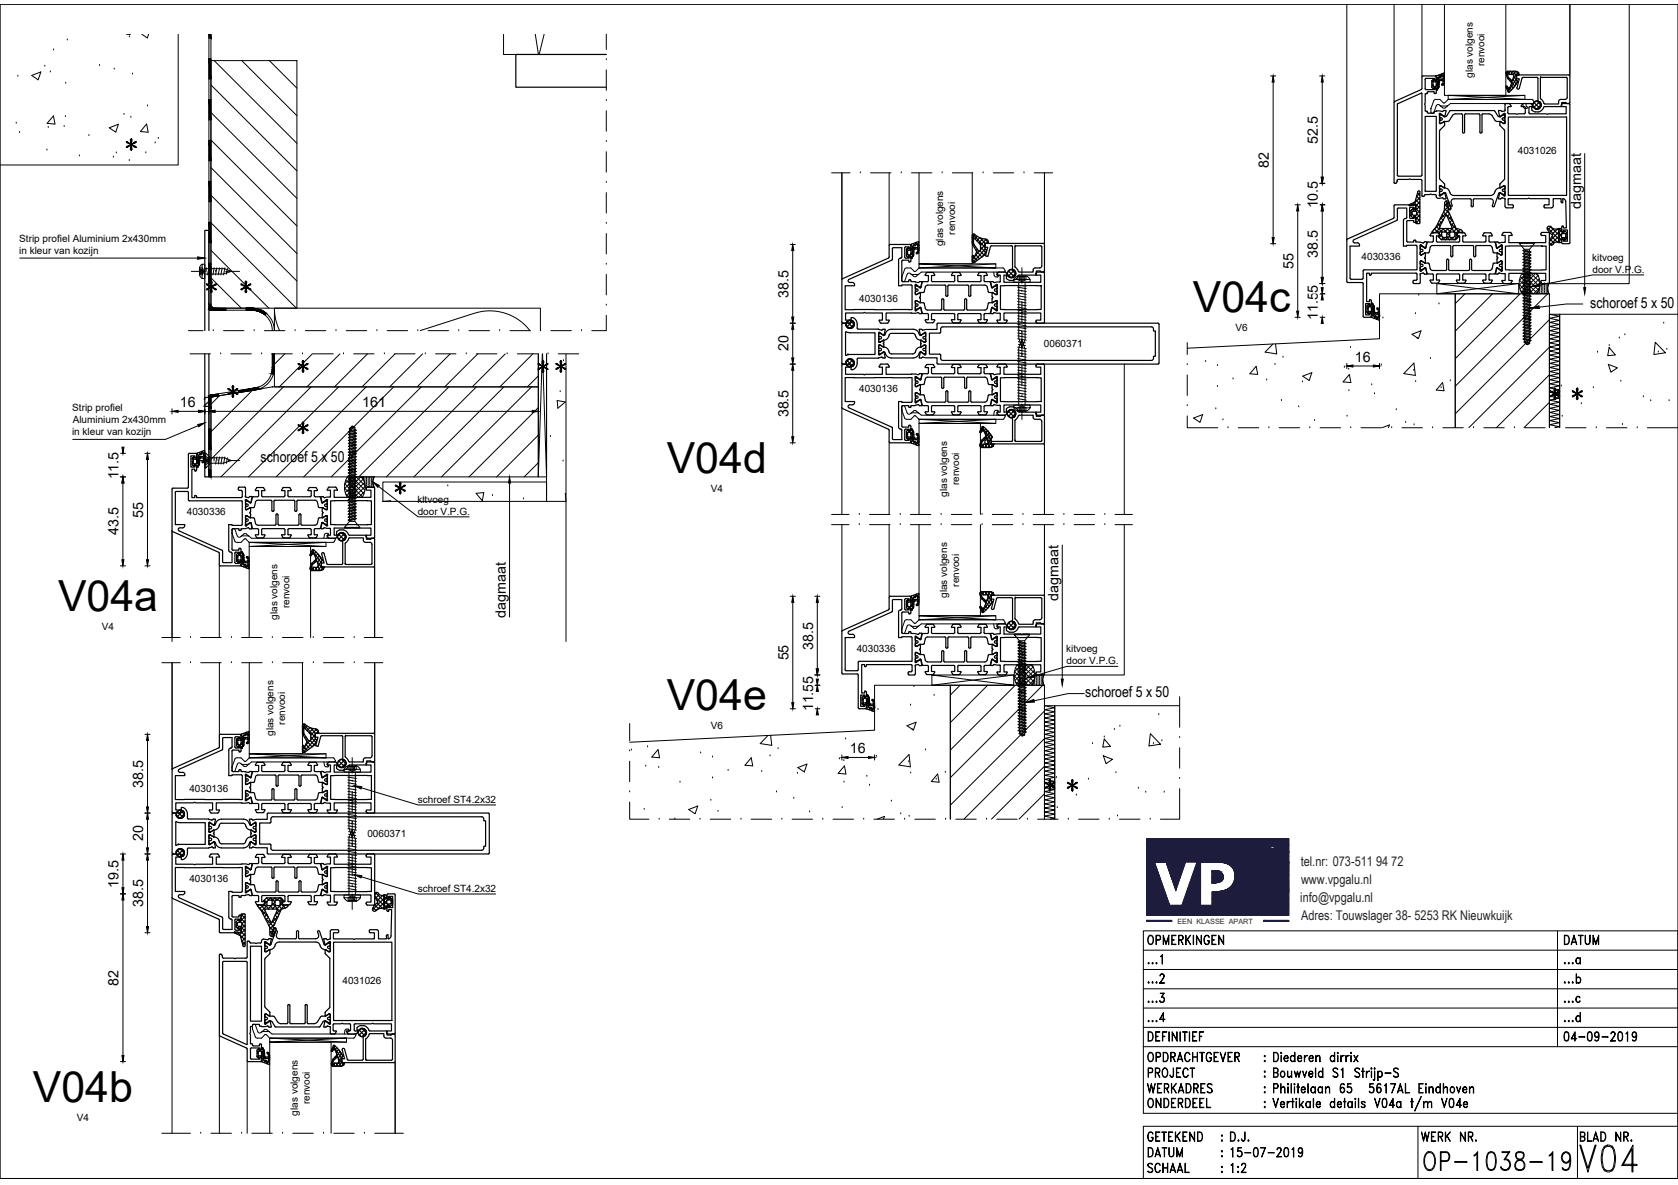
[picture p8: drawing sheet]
<svg xmlns="http://www.w3.org/2000/svg" width="841mm" height="594mm" viewBox="0 0 841 594" stroke-linecap="round" stroke-linejoin="round" font-family="sans-serif">
<defs><g id="words">
<g font-size="21.5">
<text x="598" y="156">V04c</text>
<text x="334" y="237">V04d</text>
<text x="29" y="306">V04a</text>
<text x="334" y="356">V04e</text>
<text x="16" y="552">V04b</text>
</g>
<text font-size="19.4" x="791" y="589">V04</text>
<text font-size="14.6" x="713" y="588">OP-1038-19</text>
<g font-size="8.8">
<text x="574" y="549">WERKADRES</text>
<text x="637" y="549">Philitelaan 65 5617AL Eindhoven</text>
<text x="574" y="557">ONDERDEEL</text>
<text x="575" y="581">DATUM</text>
<text x="616" y="581">15-07-2019</text>
</g>
<g font-size="8.4">
<text x="574" y="475">OPMERKINGEN</text>
<text x="783" y="475">DATUM</text>
<text x="783" y="523">04-09-2019</text>
<text x="574" y="533">OPDRACHTGEVER</text>
<text x="575" y="541">PROJECT</text>
<text x="574" y="573">GETEKEND</text>
<text x="712" y="573">WERK NR.</text>
<text x="791" y="573">BLAD NR.</text>
<text x="574" y="589">SCHAAL</text>
<text x="616" y="589">1:2</text>
</g>
<g font-size="7.5">
<text x="797" y="154">schoroef 5 x 50</text>
<text x="131" y="232">schoroef 5 x 50</text>
<text x="544" y="350">schoroef 5 x 50</text>
</g>
<g font-size="7.2">
<text x="661" y="72" transform="rotate(-90 661 72)">52.5</text>
<text x="636" y="84" transform="rotate(-90 636 84)">82</text>
<text x="661" y="105" transform="rotate(-90 661 105)">10.5</text>
<text x="792" y="105" transform="rotate(-90 792 105)">dagmaat</text>
<text x="661" y="129" transform="rotate(-90 661 129)">38.5</text>
<text x="648" y="135" transform="rotate(-90 648 135)">55</text>
<text x="395" y="149" transform="rotate(-90 395 149)">38.5</text>
<text x="661" y="147" transform="rotate(-90 661 147)">5</text>
<text x="661" y="160" transform="rotate(-90 661 160)">11.5</text>
<text x="395" y="176" transform="rotate(-90 395 176)">20</text>
<text x="679" y="181">16</text>
<text x="90" y="204">16</text>
<text x="102" y="204">2</text>
<text x="182" y="204">161</text>
<text x="395" y="209" transform="rotate(-90 395 209)">38.5</text>
<text x="59" y="240" transform="rotate(-90 59 240)">11.5</text>
<text x="72" y="259" transform="rotate(-90 72 259)">55</text>
<text x="59" y="268" transform="rotate(-90 59 268)">43.5</text>
<text x="531" y="301" transform="rotate(-90 531 301)">dagmaat</text>
<text x="254" y="310" transform="rotate(-90 254 310)">dagmaat</text>
<text x="408" y="326" transform="rotate(-90 408 326)">38.5</text>
<text x="395" y="331" transform="rotate(-90 395 331)">55</text>
<text x="408" y="343" transform="rotate(-90 408 343)">5</text>
<text x="408" y="357" transform="rotate(-90 408 357)">11.5</text>
<text x="426" y="378">16</text>
<text x="72" y="395" transform="rotate(-90 72 395)">38.5</text>
<text x="72" y="422" transform="rotate(-90 72 422)">20</text>
<text x="59" y="445" transform="rotate(-90 59 445)">19.5</text>
<text x="72" y="455" transform="rotate(-90 72 455)">38.5</text>
<text x="59" y="494" transform="rotate(-90 59 494)">82</text>
</g>
<g font-size="6.7" fill="#1d1c3c">
<text x="652" y="434">tel.nr: 073-511 94 72</text>
<text x="652" y="443">www.vpgalu.nl</text>
<text x="652" y="452">info@vpgalu.nl</text>
<text x="652" y="461">Adres: Touwslager 38- 5253 RK Nieuwkuijk</text>
</g>
<g font-size="6.6">
<text x="783" y="484">...a</text>
<text x="783" y="504">...c</text>
</g>
<g font-size="5">
<text x="744" y="33" transform="rotate(-90 744 33)">renvooi</text>
<text x="738" y="39" transform="rotate(-90 738 39)">glas volgens</text>
<text x="761" y="77">4031026</text>
<text x="479" y="118" transform="rotate(-90 479 118)">renvooi</text>
<text x="10" y="121">Strip profiel Aluminium 2x430mm</text>
<text x="473" y="123" transform="rotate(-90 473 123)">glas volgens</text>
<text x="10" y="127">in kleur van kozijn</text>
<text x="682" y="131">4030336</text>
<text x="798" y="131">kitvoeg</text>
<text x="798" y="137">door V.P.G.</text>
<text x="431" y="151">4030136</text>
<text x="619" y="166">V6</text>
<text x="523" y="174">0060371</text>
<text x="431" y="197">4030136</text>
<text x="36" y="206">Strip profiel</text>
<text x="36" y="212">Aluminium 2x430mm</text>
<text x="36" y="218">in kleur van kozijn</text>
<text x="481" y="243" transform="rotate(-90 481 243)">renvooi</text>
<text x="356" y="247">V4</text>
<text x="475" y="249" transform="rotate(-90 475 249)">glas volgens</text>
<text x="209" y="252">kitvoeg</text>
<text x="94" y="258">4030336</text>
<text x="209" y="258">door V.P.G.</text>
<text x="475" y="300" transform="rotate(-90 475 300)">glas volgens</text>
<text x="481" y="294" transform="rotate(-90 481 294)">renvooi</text>
<text x="145" y="305" transform="rotate(-90 145 305)">renvooi</text>
<text x="139" y="311" transform="rotate(-90 139 311)">glas volgens</text>
<text x="51" y="316">V4</text>
<text x="429" y="327">4030336</text>
<text x="534" y="327">kitvoeg</text>
<text x="535" y="333">door V.P.G.</text>
<text x="143" y="363" transform="rotate(-90 143 363)">renvooi</text>
<text x="356" y="366">V6</text>
<text x="137" y="369" transform="rotate(-90 137 369)">glas volgens</text>
<text x="95" y="397">4030136</text>
<text x="209" y="402">schroef ST4.2x32</text>
<text x="184" y="420">0060371</text>
<text x="95" y="442">4030136</text>
<text x="209" y="447">schroef ST4.2x32</text>
<text x="172" y="493">4031026</text>
<text x="155" y="554" transform="rotate(-90 155 554)">renvooi</text>
<text x="39" y="562">V4</text>
<text x="149" y="559" transform="rotate(-90 149 559)">glas volgens</text>
</g>
<text font-size="3.6" fill="#1d1c3c" x="590" y="463">EEN KLASSE APART</text>
</g></defs>
<!-- layer: 0 -->
<g fill="none" stroke="#000" stroke-width=".6">
<path d="M304 27h-45v17h45M714 40v4M715 39l-1 1M715 39h4v1M719 40h-1M719 40l-1 1M720 40h-1M720 39v-1h-7l-1 7-13 6v41M720 38v2h-1M720 38l1 1M720 38h.1M721 39l-2 2"/>
<path d="M721 40h1M721 38l1 1M722 39h.1M722 39h-1v2v2M722 38v1M722 40l1 1M722 37l2 2M723 38v2h-2M723 38h-1M723 37l-2 2M723 40l1 1M724 37v4a1.4 1.4 0 0 1-1 2v-1"/>
<path d="M724 37l-4 1M724 38l-1 1M724 40l-1 1M755 37l1 1M755 36v3M755 36h.1M755 37l1 2M755 36l1 1h2M756 39l1 2M756 38h-1M756 36l1 1M756 36h-1"/>
<path d="M756 36h4h1M756 39h.1M756 39l2 1M757 39l2 4M757 36l-1 1M757 40h.1M757 36l1 1M758 36l-1 1M758 40l2 2M758 37h.1M758 37h1M759 36l1 2"/>
<path d="M759 37l-1 3M759 38l2 3M760 36l-1 1M760 36l1 2M760 39l-4 7M760 38l1 3M760 38h.1M760 38h1M761 36l-4 5M761 36v1M761 38h.1M761 37v1"/>
<path d="M761 37h.1M770 39h1M770 39h-7l-2 5a.6 .6 0 0 1 0 1 .7 .7 0 0 1-1-1M771 39v12M772 39h13M772 39v10l2 3h7l1-2 3-1v-10M701 52l-1 36h12l1-41-12 5M714 58h6v38h-6zM718 44h.1M718 42v1M718 40v4M718 44v1"/>
<path d="M718 40l1 1M718 41h2v2h-2zM719 43v1M719 43l-1 2M720 40l1 1M720 44l-2 1M720 44h.1M720 44h-1v1h-4l-1-1M720 44v3h-1v-1h-3l-1 1h-1v9h1l1 1h3v-1M721 42l-1 1 1 1M721 43h.1M721 40v3"/>
<path d="M721 43l-1 2M721 41v1M721 58l1 1M722 40l-1 4-1 1M722 40h.1M722 57h-1l1 5M722 59h.1M722 59l1 1h-1M722 58h.1M722 58h-1M722 58h3l2-3h22l2 3h3M723 56h-3h-1"/>
<path d="M723 56h.1M723 56h2l-1 2-2-1M723 41v1v1M754 58h.1M754 59l-1 1h1M754 59h.1M754 57h.1M754 55v1h-1h-2l1 3 2-2M754 58v1M754 57v5M754 52v3M755 52h-1"/>
<path d="M755 52h1M755 43l2 3M755 43v1l1 2M755 43l1 1M756 44l-1 1M756 59h29v39h-29zM756 45h.1M756 44h.1M756 44v1M756 52l1 1-1 1v3h4h4v-3l-2-1 1-1M757 44l1 1M757 43l1 1"/>
<path d="M757 41l-1 3M759 43l-3 3M760 44l1-4h-1l1-2h26v13l-1 1h-3M761 41l-2 2M761 41l-2 3M763 52h4M766 54v3M767 52l1 1-2 1M768 53l2 2M769 51l3 3M770 51l-2 1M770 51l2 2"/>
<path d="M770 51a2 2 0 0 0-2 2 2 2 0 0 0 2 2M770 51h2v2M771 54l-1 1M771 51h1l1 1M772 51l-3 3M772 53l-2 2M772 53v1l-2 1M772 52v2h-1M774 54a4 4 0 0 1-5 2l-1-1v-1l3 1M783 53l-9 1M783 53h-1M783 52v1h2v4h-9h-9h-1"/>
<path d="M786 52l-3-1v2M786 52h1v70h-1h-3M721 61l1 1M722 62h.1M722 60h.1M722 60l-1 1M722 62l2-1v2M724 63l-3 3v23l3 3M724 61l-2 1M724 61h2M726 61l3-4h4v9l1 1v-1v-9h8v9v1l1-1v-9h4l3 4M750 61h2"/>
<path d="M752 61l2 1M754 62h.1M754 62l-2-1v2l2 2M754 60h.1M754 60v1M754 65v25M754 61v1M699 92h1l1-2h11l1 8h1h5l2 1M710 98l2 2M710 97l2 1M712 99l-4 4M712 97l-2 2"/>
<path d="M721 94h.1M721 97l1 1M721 97h.1M722 94v1a.7 .7 0 0 1 1 1 .7 .7 0 0 1-1 0M722 93l-1 5 3-1M722 93h.1M722 93l-1 1M722 98h.1M722 93l2 1M723 99l-2 1M724 92v2l-2-1M724 94h.1"/>
<path d="M724 94a4 4 0 0 1 3 3l2 1h18a4 4 0 0 0 3-3l2-1M724 97l3 7 1-1-1-1a1.5 1.5 0 0 1 2-2h8l1 4v-1l1-3h8a1.5 1.5 0 0 1 1 2v1l1 1 3-7M724 97l1 3-2-1M724 97l-2 1M752 97l2 1M752 97l-1 3h3M752 94h.1M754 98h.1M754 93l-2 1M754 93h.1M754 93v5M754 93v1"/>
<path d="M754 90l-2 2v2l2-1M754 99v1M754 97v1M754 94v1a.7 .7 0 0 0-1 0 .7 .7 0 0 0 0 1 .7 .7 0 0 0 1 0M754 97h.1M754 94h.1M487 118a1.3 1.3 0 0 1 2-1 1.3 1.3 0 0 1 1 1l1 1M487 118v4l2 4M487 119l1 1M488 117l6 7M489 118l-2 1M490 118l-1 2"/>
<path d="M491 119l3 1M491 119l-1 2M491 119l3 3M493 120l-2 2M494 120l-3 3M699 103h10h1M699 103l-1 6-23 11v21l8 1v17h4M707 104h-1v5l3 1v-1l1 2h-1M707 104h2v1h1M707 106v2M707 106l1 1M707 108l1 1"/>
<path d="M707 102l1 1M708 106h2v2h-2zM708 107l-1 1M708 105l1 1M708 104l1 1h1M708 109h2l-1 2 1 1M708 105l-1 1M708 104l-1 2M709 108l3 3M709 101l3 3M709 112v-1h-4v10h4v-1l1 1 3 1 1-1M709 101l-3 2h4v2"/>
<path d="M709 101h.1M709 101l2-5v16M709 108l-1 1M710 100l2 2M710 103v2M710 110h-1M710 105l2 2M710 111l1 1M710 107l2 2M710 112h1M712 110l-2 2M712 108l-2 2"/>
<path d="M712 106l-2 1M712 103l-3 3M712 101l-2 2M718 117l-1 1h1v3l-3 1-1 2M718 117h3M718 116l1 1M719 115l1 1M720 114l3 2M721 117l1 1h-2v3h11h1v-3h-2l1-1M721 112l1 1M721 111l2 1M721 117l2 1"/>
<path d="M722 114l-3 3M722 109l1 1M723 118l-2 1M723 108l1 1M723 116v1v2h2v-2v-1M723 115l2 1M723 116h2M723 111l-5 4M723 119l-1 1M724 106l4 5M724 115l-3 2M724 105l-4 9-2 3 3-1v2v1l2 1h6l2-1"/>
<path d="M724 105l2 2M724 102l2 2-2 2M725 101l2 2M725 102l1 3v1l4 8 3 2M725 102l-1 1M725 117l2 1M725 119l2 1 1-1M725 115l2 1M726 106l-4 4M726 115l-2 1M726 101h-1h-1v4M726 101l1 4h-1l-1-3"/>
<path d="M726 101l-1 1M726 105h1M727 107l-2 2M727 118l-3 2-1-1M727 103l-1 1M727 119h.1M727 112l4 4M727 116v1v2M727 116h2M727 104l-1 1M727 109l-1 1M727 115l3 2"/>
<path d="M728 114l-1 1-5-1 3-6 3 6M728 110l-1 2M729 112l-2 1M729 116v1v2h-2M729 118l1 2M729 113l-4 4M730 115l-2 1M730 117l-1 1M731 117h3M731 119v-1l-2 2-1-1M732 115l-1 1M733 116v1l-3-1v2h1"/>
<path d="M733 116l-1 1M734 117l1 1h-2v3h1h10l1-3h-2l1-1M744 117h.1M744 117h3M746 118v3M746 118h.1M747 117l1 1h-1M754 116l-1 2h1v3M754 117h3M754 100l1 4h3v-1h-2v-3h20v3h-2M757 116l1 2M773 116l-1 1v1h3v4h-19v-4h2"/>
<path d="M773 117h3M774 104h4v-4h4v1l1 1v-2h1l1 1v13h-1v-1l-1 1M774 103v1M775 114l6 6M776 116l1 1v25h-1h-3l-1-1M777 114l-1 1M778 114l3 4M778 119l3 2M779 115l-2 2M781 115h2M781 116v-1l-3 3M781 116l-4 5"/>
<path d="M781 118l-4 5M781 119l2 1M783 118l-2 1M783 116h.1M783 115l-2 2 2 1M783 114v2l-2-1v7v-7l-3-1a1.5 1.5 0 0 0-1-1 1.5 1.5 0 0 0-2 1l2 3a1.5 1.5 0 0 1 1 1 1.5 1.5 0 0 1-1 1v3M783 117v2h2M783 116l1 1M783 117h2M783 116l1-1h2v6h-2l-1-1v2M783 119l-2 2M784 119l1 1"/>
<path d="M784 116l-1 1M784 116h-1M784 116l1 1M784 117v2M785 118l1 1M785 117v2l-1 1h-1M785 117v1M786 119l-2 1M451 129h.1M452 129v-5h-4l-1 6-21 10a.8 .8 0 0 0-1 1 .8 .8 0 0 0 1 1h2v1h-4v12h33v-12h-7v-13l1-1M452 129h-1M454 128l1 1"/>
<path d="M454 127h1M454 125h.1M455 125h.1M455 127l-1 1M455 124h.1M455 124l-1 1v3M455 124v1M455 124l-1 1M455 128l1 1M455 125h1M456 128l-1 1h1v-1v1h-3M456 125l1 1"/>
<path d="M456 123h-10l-1 6-23 11v22M456 131h-1v-1l-3 1v10h1h2l1-1v1M456 125h.1M456 123l4-2 1 4a1.3 1.3 0 0 1 0 2 1.3 1.3 0 0 1-2 0h1M456 124v1v-1h-3v5M456 126h-1v2h1M457 127l1 2M457 123v2M457 126v2M457 129v2M457 129v1M457 122v1l1 1"/>
<path d="M457 126v1M458 124l-2 1M458 124v1M458 122l1 1M458 128l-1 2-1-1M458 128l-1 1M458 124l-1 3M458 125h.1M458 125l-1 1 1 1M458 125v3M458 123l2-1v2h-2M458 123l-1 2v3v-1"/>
<path d="M458 125h2M459 124l-1 1M459 122l2 1M459 121l-1 2M460 124l1 1M460 125v1M460 122v1M461 124l-1 1M468 138v-1h-4v1h1v3h-3l-1 3M468 138h-1v3h11h1l-1-3M477 138h1M481 137h-3l-1 1"/>
<path d="M481 137l1 1h-2v3h11h1v-3h-2l1-1h3l1 1h-2v3h3l1 3M487 121l1 1M487 130l2 1M488 128v1M488 120l-1 1M488 122v1M488 129l-1-1v3M488 129l-1 1M488 129l2 2M489 124h-1M489 128l2 2M489 126l-1 4v-2"/>
<path d="M490 126l2 3M490 125l-1 1M491 126l-2 2M491 122v3v1M491 122l-3-4v4l3 4M491 126l2 2M491 124l3 3M493 128l-5 4-1-1M494 125h.1M494 125v-3h29v14M494 127l-2 2M494 125l-6 7"/>
<path d="M494 123l-3 2M494 122v2h1l-1 4 1 1 2-6h10v12l1 1M494 125l-1 3M495 121l-1 1M495 122l-1-2h1v2M500 138h1v3l-3 1v-1M505 138l2 1M505 136l3 3M507 135l-2 2M507 135l2 2M508 136h1M508 136l-3 2"/>
<path d="M509 136v1M509 137v1M509 137l-2 2M511 138h-1a4 4 0 0 1-4 2h-2v-2l3 1 2-1M520 136l-1 1v1h3v4h-19v-4h2l-1-2h-3l-1 2M520 136h3M521 134l-3 1v1h-8l-1-2v-11h13v10l-1 1M522 136h-3v2h-8M523 136v1M523 137v25M710 123v12h-26l-1 1v4h-6v-1v-16h4v-1h-2a.8 .8 0 0 1-1-1 .8 .8 0 0 1 1-1l21-9v-6l5-1v5l-2 2v12h7M710 137v3v1"/>
<path d="M710 137h-23v1l-1-1h-1v14h1l1-1v1v2h-1M712 124l1-1 1 1M712 127v1M712 131h1l1 1M712 124h.1M712 132h.1M712 134h.1M712 124v1M712 132v1a.7 .7 0 0 1 1 0 .7 .7 0 0 1-1 1M712 125a.7 .7 0 0 1 1 1 .7 .7 0 0 1-1 0M712 126v1M712 123h.1"/>
<path d="M712 123v5M712 136h.1M712 136l2-2 1 3h-1M713 128h-1M713 128l1-1v5M713 137h-1v5h-4v-1l1-1M713 137h1M714 137h.1M714 132l-2-1v5M714 132h.1M714 121h.1M714 121h1l-1 3-2-1"/>
<path d="M714 124h.1M714 134l-1 1h-1M714 127l-1 1M714 127h.1M714 134h.1M714 132h2M714 134l1 3 3 1v2l-1 1v1M716 126l-2 1M716 126l1-2 1-1h9v5l1 1v-1v-5h10l1 1v4v1l1-1v-5h7l1 1v3l4 1M746 121h1l2 1 1 2v-3l1 1h3M746 138v2M750 129h1l-1 1"/>
<path d="M750 134l-1 3-3 1M750 132h1M750 124h.1M750 134h.1M750 130v2M750 134h1M750 132h-2v3l-1 1h-9v-6h-1v5l-1 1h-10v-6h-1v5v1h-7l-1-1-1-3M751 134l1 1M751 137h3v4h-1l1 1h3l1-1M752 128h.1M752 135h.1M752 123l-2 1"/>
<path d="M752 131l-2 1M752 128l-2-1v2M752 131l-1 1M752 123h.1M752 131h.1M752 123l1 1M752 131h1M752 131h1v5h-1M752 125a.7 .7 0 0 0-1 1 .6 .6 0 0 0 1 0M752 133a.6 .6 0 0 0-1 0 .7 .7 0 0 0 1 1M752 136h.1M752 136l-2-2v3h1"/>
<path d="M752 125h1M752 126h1M752 134h1M752 133h1M752 123h1v5h-1M752 126l1 1M753 135h-1M753 124l-1 1M753 132l-1 1M753 134h.1M753 124h.1M753 132h.1"/>
<path d="M753 127l-1 1M755 123h20v12h-20zM777 122l1 1M777 120l2 2M781 121l1 1M783 121l-2 1a2.5 2.5 0 0 0-3 1h-1v-1M457 141l3 1 2-1-1 3M457 157h-13v3l2 1-1 1h-4v-1l1-1v-3h-18v3h2v1v1h-4M459 147v1M459 155h.1M459 144v1M459 152h.1"/>
<path d="M459 147h.1M459 154h.1M459 151v5M459 143v5M459 143h.1M459 146v1M459 153v1M459 145h.1M459 146h.1M459 153h.1M459 143v1M459 156h.1"/>
<path d="M459 143l2 1M459 145a.6 .6 0 0 1 1 0 .7 .7 0 0 1-1 1M459 152a.7 .7 0 0 1 1 1 .6 .6 0 0 1-1 0M459 151h.1M459 148h.1M459 148l2-1v5M459 151l2 1M461 152h2l1 3h1h7v-5h1v5h1h9v-5h1h1v5h9l1-1v-2h2M461 154l1 3h3v1M461 154l-2 1M461 154l-2 2M461 154l1 3h-2h-3"/>
<path d="M464 144l1-1h9v5l1 1v-1v-5h1h9l1 5v1l1-1v-5h7l1 1M464 144l-1 2-2 1-2 1M465 158v2h-1v2h3l1-2M467 158v-1h11l1 1M467 158v2h1M479 158l-1 2M480 158l1-1h10l1 1M480 158v2h2l-1 2M492 158v2l-2 1 1 1h3l1-2h-2v-2M495 144v2l2 1M497 154h.1M497 154v3h1"/>
<path d="M497 154l-1 3-3 1M497 144h.1M497 147h.1M497 154l2 1M497 147l2 1M497 152h.1M498 154l1 2M498 141h.1M498 141h-1v3M498 157h.1M498 157h3v3h-1M499 151l-2 1"/>
<path d="M499 148h.1M499 151h1M499 148l-2-1v5l2-1M499 143l-2 1M499 151h.1M499 143h.1M499 145a.6 .6 0 0 0-1 0 .7 .7 0 0 0 1 1M499 152a.7 .7 0 0 0-1 1 .6 .6 0 0 0 1 0M499 156h.1M499 143l-1 1M499 145h.1M499 146h.1"/>
<path d="M499 153h.1M499 152h.1M499 143l1 1M499 143h1v5M499 146h1M499 153l1 1M500 146v1M500 154h.1M500 152h-1M500 145h-1M500 152h.1M500 147h.1"/>
<path d="M500 147l-1 1M500 155h-1M500 144v1M500 151v4l-1 1M501 143h21v12h-21zM685 157h.1M685 156l1 1M685 154l1 1M685 153v4M685 157h1M686 154l-1 1M686 154h1v2h-1z"/>
<path d="M686 153l1 1M686 152l-1 1M686 156l-1 1M686 157h.1M686 157h1M687 153l-1 1M687 157h.1M687 153v-1h-3v6h3v-1M687 156l1 2M687 157v2M687 153h.1M687 159h1"/>
<path d="M687 154l1 1M687 152h.1M688 156l-1 1M688 158l-1 1M689 153l-2 2M689 154v3M689 153l-1-1h-1l2 2M689 155l-1 1h1M689 157h.1M689 159l1 1M689 157h1M690 158l-1 2"/>
<path d="M690 158v1l1-2h-3v-3v2l1 3M690 158l-1 1M690 155v-1a1.7 1.7 0 0 1 1 3v2M691 155v1M691 159h.1M691 156l-2 1M691 156v1M691 155h.1M691 159v1l-4-1M691 158l-1 2M691 156l-1 1M709 141h1"/>
<path d="M717 142h4M721 142l1-1-2-1v-3h11l1 3-2 1 1 1M731 142h3M734 142l1-1-2-1 1-3h10l1 3-2 1 1 1M744 142h3M746 140h.1M747 140l1 1M747 142h.1M748 141l-1 1M758 141h-2v-4h19v4h-3M772 141h.1M103 177v62h2v-62"/>
<path d="M103 166v-50h2v50M422 161v1M422 162v1v19v1M424 162v1M424 163v1M424 163l1 1 1 1M424 163l2 2M424 161l3 3-1 1-1-1M425 164h.1M426 161l-2 1M426 180l2 2M426 160l2 3"/>
<path d="M426 180l-1 1-1 1M426 180a2 2 0 0 1 2 2 2 2 0 0 1-2 2M426 160l-1 1-1 2M426 160a2 2 0 0 1 2 3 2 2 0 0 1-2 2M426 167h-2v11h15v-11h-13M427 160l1 2v2h-1M427 160v-1a2.7 2.7 0 0 1 3 4v1v1h14l-1 3-2-1M427 164h.1M427 161l-3 3h1M428 162l-2 3M440 177h1M440 174l1 1a.8 .8 0 0 1 1 0 .8 .8 0 0 1 0 1 .8 .8 0 0 1-1 0l-1 1"/>
<path d="M441 173l-1 2M441 167h-1v4l1 1M441 173h.1M441 172h.1M441 172l2-1v3M441 173l2 1M441 167h.1M441 167h-1l1 2a.8 .8 0 0 1 1 0 .8 .8 0 0 1 0 1 .8 .8 0 0 1-1 0v1M441 173h-1v5h1M441 171h.1M441 177h.1M441 177h2a3 3 0 0 0 4 2"/>
<path d="M443 174h.1M443 171h-2M443 171h.1M443 174a4 4 0 0 1 3 3h12M443 176l-2 2M443 177v2h-1l-2 1h-10v2a2.7 2.7 0 0 1-3 3v-1l1-1v-2M444 167l-1 1-2-1M447 165l-2 1-1 1M447 165h11M447 179h11M457 167l2 1a3 3 0 0 0 3 3M458 167h-11l-1 1a3 3 0 0 1-3 3"/>
<path d="M458 165l1 1 2 1M461 167v1l2-1M461 177v2h1M462 171h.1M462 174a4 4 0 0 0-4 3h-1M462 174h.1M462 171h1M462 179h.1M462 179h8v3v1h110l1-1M463 171h.1M463 171h-2v3l2-1M463 177h.1"/>
<path d="M463 177h-2a3 3 0 0 1-3 2M463 173l-1 1M463 173h.1M463 173h1v5l-3-2M463 172h1M463 167h.1M463 167h1M463 177h1M464 167v2a.8 .8 0 0 0-1 0 .8 .8 0 0 0 0 1 .8 .8 0 0 0 1 0v1M464 173v2M464 174v1a.8 .8 0 0 0-1 0 .8 .8 0 0 0 0 1 .8 .8 0 0 0 1 0v1M464 171h.1"/>
<path d="M464 177h.1M471 165l1-1h105l1 1v1h1v13h-1v1l-1 1h-105v-1l-1-2h-5v-11h5v-1M471 165v2M477 161l1 1h3M478 160l-1 1M500 160l1 2M504 162l1-1-2-1v-3h9h10v3h-3v1l1 1M523 161v1M581 163l-1-1h-110v1v2h-9v3l3-1v4M581 163v19M422 183v22l23 10 1 7h10v-1M422 183h4v1h-2v4h18v-4h-1l1-1h3l1 1h-2v4l13-1"/>
<path d="M424 182l1 1 1 1M424 182l2 2M424 182v1M424 181v1M424 181h.1M425 180l-1 1 3 3M425 180h2l1 1M426 180l-2 2M427 180l-3 3M428 182h.1M428 182l-2 2M457 188h3l2-1-1 3"/>
<path d="M459 193v1M459 198h.1M459 190h.1M459 193h.1M459 198v1M459 190v1M459 200h.1M459 189v5M459 189h.1M459 192v1M459 199h.1M459 191h.1"/>
<path d="M459 192h.1M459 189l2 1M459 199a.6 .6 0 0 1 1 0 .7 .7 0 0 1-1 1M459 191a.7 .7 0 0 1 1 1 .6 .6 0 0 1-1 0M459 197h.1M459 197v5M459 189v1M459 194h.1M459 194l2-1v5M459 197l2 1M461 198h.1M461 198h2l1 3 1 1h9v-1"/>
<path d="M465 189l-1 1-1 3h-2l-2 1M465 189h6M468 184v-1h-4v1h1v3l-3 1-1 2M471 189l1 1v4v1l1-1v-4l1-1M474 189h9M477 184h1M478 184l1 3h-1h-11v-3h1M481 183h-3l-1 1M481 183l1 1h-2v3h11h1v-3h-2l1-1h3l1 1h-2v3l3 1 1 2M483 189v1v4l1 1 1-1v-4v-1M485 189h9M494 189l1 1v3h2"/>
<path d="M497 198h1M497 190h.1M497 193h.1M497 193l2 1M498 187h-1v3M498 187v1h3M499 194l-2-1v5M499 197l-1 1M499 197h.1M499 197h1v5h-1M499 199a.6 .6 0 0 0-1 0 .7 .7 0 0 0 1 1M499 191a.7 .7 0 0 0-1 1 .6 .6 0 0 0 1 0"/>
<path d="M499 189l-1 1M499 200h.1M499 199h.1M499 191h.1M499 192h.1M499 189h.1M499 189h1v5h-1M499 200h1M499 192h1M500 200h.1M500 192v1M500 198l-1 1"/>
<path d="M500 191h-1M500 198h.1M500 190v1M500 193h.1M500 197h-1l-2 1h-1l-1 3-1 1h-7v-1M500 190l-1-1-2 1M500 193l-1 1M500 190h.1M500 184h1v3M501 183l-1 1M501 189h21v12h-21zM504 183l1 1h-2v4h9h10v-4h-3v-1h1"/>
<path d="M523 183v25M426 205l21 9 1 6h4v-4l-1-1M428 202v1h-2a.8 .8 0 0 0-1 1 .8 .8 0 0 0 1 0M428 202v-1h-4v-12h33v12h-7v13l1 1M451 215h.1M454 219l1 1M454 216v3M454 217l1 1M455 217l-1 1M455 216l1 1M455 219h1M455 215l1 1v-1h-3v6h3v-1"/>
<path d="M455 215l-1 1M455 219v1M455 220h.1M455 220h1M456 216l-1 1M456 219l2 2M456 220h.1M456 204l-1-1h-2l-1 1v10h3v-1l1 1M456 215h1l1 1v3M456 217h-1v2M456 219h.1M457 215l1 2"/>
<path d="M457 214v2M457 217v2M457 215h.1M457 219l-1 1M457 217l1 3h2v2l-2-1zM458 216l-1 1v1M458 218l-1 1h1M458 220h.1M458 219v1M458 220h1M459 201h.1M459 202h.1"/>
<path d="M459 202l2-2 1 3h-2h-3v1M460 218l-1-1a1.8 1.8 0 0 1 2 3l-1 3-4-1M460 218v1M460 219l-2 1M460 219l1 1M460 218h.1M461 219l-1 1M461 200h1M461 200l-2 1M462 201v2l3 1v2l-1 1v1h4v-2M474 201v-5h1v5M475 201l1 1h3h6l1-1"/>
<path d="M477 207l1 1h3M478 206v-3h-11v3h1M478 206l-1 1M486 201v-5h1v5M492 215v1M492 214l5 7M492 216h.1M492 216l-1 1 2-3 3 3M492 215h.1M493 215h-1M493 215h.1M493 215v1"/>
<path d="M493 216h.1M493 216l1 3M493 220h.1M493 214l-2 3M494 219l-2 2h1M494 219l4 5M494 215l-1 1M494 219h.1M495 216l-1 1M495 216l2 3M496 217l1 2v1v2M496 217l-3 4"/>
<path d="M497 218l-2 2M497 201l-1 2-3 1v2l2 1-1 1h-3l-1-1 2-1v-2l-1-1h-11v3l2 1-1 1M497 219l-2 3M497 200h.1M497 200l2 1h1M497 201v-1v3h1M498 201l1 1M498 203h.1M498 203h3v4h-1M499 202h.1M500 207v1M500 208h4"/>
<path d="M505 208l2 1M505 206l3 3M507 205l-2 2M507 205l2 3M507 205l2 1M507 206l-1-1-2 1v-1l2-1a4 4 0 0 1 4 2l9 1v2l3-1M508 209h-1v12h-10l-2-5M508 206l-3 3M509 206v2M509 208v1h-1M509 207l-2 2M519 207h3v-4h-19v4h2l-1 1"/>
<path d="M519 207h.1M519 207v1M519 208h1M520 208h3M521 210l1 1v10h-13v-10l1-3h8v2h3M523 208v1v13l-29 1v-2h1l-1-5h1M95 227l-1 1v16v1M95 227h3M96 230v3M96 231l1 1M96 233l1 1v-1M97 229v1"/>
<path d="M97 230h1l1 2h-2M97 232h-1M97 230v2M97 229l-1 1M97 229h.1M97 233h.1M97 233h1M97 233h2v3h-1M97 229h1M98 236h.1M98 236v-1h-2v14h2v-1v1h1h22M98 233l-1 1"/>
<path d="M98 227l1 1M98 229l1 1M98 229v1v-1h-2v5h2v-1l1 1M99 234h.1M99 227l4-1v1M99 232l1 1M99 227v2M99 227l1 2M99 227v1M99 230v2M99 231v1M100 228l-2 2"/>
<path d="M100 229h.1M100 227l1 1h-1M100 230h.1M100 230v3l-1 1 1-2M100 230v1M100 228l-1 2M100 228h.1M101 228h.1M101 229l-1 1M101 226l2 2M101 227v1M101 227h1v2"/>
<path d="M101 226l-1 2M102 229l1 1M102 231v1M102 229h-2v3M102 229h.1M102 227v1M102 227l1 3a1.3 1.3 0 0 1 0 1 1.3 1.3 0 0 1-2 1l1-2h-2M103 229l-1 1M457 220v2M457 222h.1M458 221l-1 1M458 222l1 1"/>
<path d="M458 221h.1M459 221l-1 1M460 221v1M461 221l-2 2M491 224h1M492 222h.1M492 224h.1M492 223v1M492 222l-1 1M492 220l-1 3 1 1M492 221v2M492 223l1 1"/>
<path d="M492 221h.1M492 221l3-1v2M493 223l-1 1M494 223l1 1M495 223l-1 1M495 223h-2M495 223l1 1M495 223h.1M495 222v1M497 222h.1M497 222l-2 2M497 222l1 1"/>
<path d="M498 223l-1 1M498 223h.1M498 223v1h-1h-5M94 246v1v4h1h26v12M94 246l-6 1v16h5l-1 1-2 1a.8 .8 0 0 0-1 0 .8 .8 0 0 0 1 1l21 10 1 6h4v-5l-1-1v-13h6M94 245h-8l1 21M121 246v3M121 246h-1v-2h3v5h1h1M123 260h.1M123 252h.1M123 254h.1M123 255h1"/>
<path d="M123 252l1-1 1 1M123 260a.7 .7 0 0 1 1 1M123 252v1a.7 .7 0 0 1 1 1 .7 .7 0 0 1-1 0M123 250h.1M123 250v1v4h1M123 250l3 2M123 259h.1M124 259h.1M124 259h-1v4v1M124 256l2-1v5l-2-1M124 259l1 1M125 249h.1"/>
<path d="M125 249h1M125 260h.1M125 252h.1M125 255h-1M125 254h.1M126 260h1l1 3h1M126 252h.1M126 249v3M130 248l-1 1h-2l-1 3M130 249v-3h-2l1-2h3l1 2h-2v3M131 248l1 1h10l1-1M136 256h1"/>
<path d="M136 251h-7h-1l-1 3h-1M136 251v5M137 251h1h9h1M137 251v5M138 258h1v5h1M138 258v5M143 249v-3h-2l1-2 3 1 1 1h-2v3M144 248l1 1h10l1-1M148 256h1M148 251v5M149 251h9l2 3M149 251v5"/>
<path d="M155 245l-1 1h2v3M157 248l1 1h3v3M158 244l1 2M158 244l-3 1M159 246h-1v3M160 260l-1 3h-1M160 254h2M162 252h.1M162 255h1M163 255h.1M163 259l-1 1h-2M163 251l-1 1"/>
<path d="M163 255h-1v5l1-1M163 251h.1M163 259h.1M163 251l1 1M163 259h1v4v1M164 251l-3 1M164 259h.1M164 250h.1M164 250v1v4v1M164 254h.1M164 255h-1M164 260h.1"/>
<path d="M164 252h.1M164 260a.7 .7 0 0 0-1 1 .6 .6 0 0 0 1 0M164 252v1a.7 .7 0 0 0-1 0 .7 .7 0 0 0 1 1M166 251h20v12h-20zM169 246l-1-2h-3l-1 2h2v3h-3h-2v3M183 245l1 1h2v3h-19v-3h2M184 245v-1h3l1 1v24l-1 1M87 267l23 10v6M116 275l1 1h3v-1h1v2M118 277h2v1l1-1M118 277v5M119 279h.1"/>
<path d="M119 279v1M119 278h2v3h-2zM119 277l1 1M120 278h.1M121 278l-2-1v1v3M121 277v1M121 279l1 1M121 277h.1M121 279h1M121 277l1 2M121 277l1 1M122 277h.1"/>
<path d="M122 279v2M122 279v3h2M122 278l-1 1M122 278v3M122 280v1M123 262v1M123 262h.1M123 264h.1M124 261l-1 1M124 279v1M125 265h.1M125 265h-4v1h-1v-1h-4v10"/>
<path d="M125 262l-2 1M125 262h.1M126 262h.1M126 262l-3 2M126 262v3h-1M126 262l1 3h3v3M129 263h9M130 268h-2l1 2h3l1-2h-2M131 268v-2l1-1h10l1 1v2M140 263h9M143 268h-2l1 2h3l1-2h-2M144 268v-2l1-1h10l1 1v2"/>
<path d="M149 263h1v-5h1v5M151 263h7M155 269l3 1M156 277v1M156 268h-2l1 1M156 276l5 6M157 278l-2 1 2-4 3 3M157 277h.1M157 277v1M157 277l1 3-2 3M157 276l-2 3M158 266v2"/>
<path d="M158 268h1M158 277l-1 1M159 268l-1 2M159 278l-1 1M159 278l3 3M161 280l-2 2M161 262v3h2h3v3h-2M161 262l3 2M161 262v3l-4 1M162 262h.1M162 262l2 1M164 264h.1"/>
<path d="M164 261v1M164 262v1M164 268l1 2h3l1-2M169 268h.1M169 267v1M169 268h-2v-3h19v3h-2l-1 1M169 268l2-1 2 1M169 270l2 1M170 268l3 3M171 267l-2 2M171 267l2 2M171 267a2 2 0 0 0-2 2 2 2 0 0 0 2 2"/>
<path d="M171 267a2 2 0 0 1 2 2 2 2 0 0 1-2 2M172 271v12h-8M172 266h2l1 2h8M172 266h-2l-1 1M173 268l-3 2M173 271h-1M173 268v1v2M173 269l-2 2M183 268h1M184 269v1h3M184 269v1h2M185 272l1 1v10h-12"/>
<path d="M185 272h-2l-1-2h-7l-2 3v10M186 270h-1M186 270h.1M187 270h1v14h-26M110 283v1h10l1-1M119 281h.1M119 281l1 1M119 281v1M120 281l2 2M121 282h-1M121 284h.1M121 282l-1-1v1h-2"/>
<path d="M121 282v2M121 283v1M122 281l-1 1M122 281v2M122 282l-1 2M122 281h1M122 281h.1M122 283l2 2M123 283h.1M123 283h-1M123 281l-1 1M123 281h.1"/>
<path d="M123 281v1M123 283l-1 1M124 282h.1M124 283l1 1M124 281v-2a1.7 1.7 0 0 1 1 3v3l-4-1M124 282v2l-1-1M124 281h-1M124 281l1 1M125 283l-2 2M125 281l-1 1M156 285v1M156 284h.1"/>
<path d="M156 285h.1M156 283v2M156 284l-1 1M156 282l1 1M157 283l-1 2M157 283h.1M157 285l1 1M157 283l2-2 1 3M157 281l1 1M157 284l-1 2v-1M158 284l1 2M158 280l4 6"/>
<path d="M159 284l-1 2M159 284h-2l-1 1M159 284l2 2M159 284h.1M161 284h.1M161 284l-2 2M161 286h-5M162 281l-1 3M162 281l-3 3M162 281h.1M162 281l-2-2-3 3M162 284l-1 2"/>
<path d="M162 284h.1M162 284h-1M164 283l-2-6a.7 .7 0 0 0-1 1l1 4h-1v2M446 299l-1 7-23 10M446 299h10M456 299h.1M457 299h.1M458 300l-1 4v-1M458 298l1 2M458 299v1M458 299l1 1M459 300l1-1v1l-2 1-1 2"/>
<path d="M459 298l2 2M459 298l-1 1M460 297v2M460 298l-4 1M460 299h.1M460 299l1 3a1.4 1.4 0 0 1-2 2l1-3M491 298l1 1M491 297l1 3M492 297h-1M492 298v2M492 299h.1M492 297l1 1"/>
<path d="M492 297v1M492 297h4h2M492 297h.1M492 298h1h2M492 300h.1M493 300h-1M493 297l-1 1M494 297l1 1M495 297l-1 1M495 297l2 2v1h1l-1 5v1l1-1 2-5h7v11l2 2M495 298v3l-3-1M495 299l2 3"/>
<path d="M496 297l-1 1M497 297l1 1M497 299v-1h26v14v1M498 297l-4 5M498 297h.1M498 297v1M498 298l-1 1v2v1l-1 2M498 298h.1M422 316v22h8v17h1h3M451 306l-1 1v13l7-1v13h-27v4h-6M451 306h.1M451 306l1-1v-4h-4l-1 6-21 9a.8 .8 0 0 0-1 1 .8 .8 0 0 0 1 1h2v2h-4v16"/>
<path d="M454 305l1 1M454 303l1 1M454 301h.1M455 301v1M455 302h1l1 2h-2M455 303l-1 1M455 302v2M455 301h.1M455 301h-1v4M455 301l-1 1M455 304l1 1M455 301h1"/>
<path d="M456 301l1 1M456 307l-1 1v-1h-3v10l1 1h2l1-1M456 301h.1M456 301v-1h-3v6h3v-1h-1l1-1M457 317v1h3h1M457 303l1 2M457 305v2M457 306h-1M457 303v1M458 300l-1-1v2M458 300l-2 2M458 301h.1"/>
<path d="M458 304l-1 2M458 303l-1-1h1v2l-1 1M458 301h2M459 319v5M459 319h.1M459 301h-1M459 319l2 2M459 320h.1M459 320l2 1M460 301l1 1M460 303h.1M461 301l-1 1"/>
<path d="M461 317l1 1M462 318l-1 3M464 314l1-1h2l1 1M464 315h1M465 314v1M465 315v2l-3 1-1 3M467 315v3h11l1-1v-2M467 314v1M467 315h1M477 314h.1M477 315h1M478 314l1 1"/>
<path d="M480 315v3h11l1-1v-2M480 314v1M480 315h1M481 313h-3l-1 1M481 313v1M490 314l1-1h3l1 1M490 315h1M491 304l2 3M491 314l1 1M492 305v1M492 300l2 2M492 305l-1-1 1 3"/>
<path d="M492 305h.1M492 305l1 1M493 306h.1M493 305h.1M493 305v1M493 300l3 4M493 305l1 1M493 315v2l3 1 1 3M493 314v1M493 315h2M493 301h.1M494 303l1 2"/>
<path d="M494 302h.1M494 302l-1 3M495 301l2 2M496 304l-3 3h-1M497 300l-5 7M497 302l-2 3M499 320h1M499 320l-2 1M499 319l-1 1M499 319h.1M499 319h1v5M500 314h1v4h-3h-1v3"/>
<path d="M501 320h21v12h-21zM505 314l2 2M505 312l3 3M507 311l-2 2M507 311l2 3M508 312l-3 3M509 300h13v10l-1 1h-3v2h-7l-2-3M509 300v10M509 313v1l-1 1M509 313l-2 3M519 314l-9 1a4 4 0 0 1-4 2l-2-1v-1l3 1 2-1M520 313l-1 1h3v4h-19v-4h2l-1-1h-3l-1 1"/>
<path d="M520 313h3M522 313l-3-1v2M523 313v25h-3M456 337h-1l1 1M456 337h1v-4h-23v1l-1-1h-1v14h1M459 324h.1M459 331h.1M459 321h1a.6 .6 0 0 1 0 1 .6 .6 0 0 1-1 0M459 328h.1M459 323h.1M459 330h.1M459 328v1"/>
<path d="M459 333v5h-3M459 332h.1M459 322v1M459 321h.1M459 322h.1M459 329h.1M459 329a.6 .6 0 0 1 1 0 .7 .7 0 0 1-1 1M459 327h.1M459 327v5M459 327v1M459 324l2-1v2M459 327l2 1"/>
<path d="M461 326v2M461 330l-2 1M461 331h.1M461 330l1 3 3 1M461 325v1M461 331l-2 1M461 331l1 3-2-1h-1M465 334v3h-1v1h4v-1M467 334h11h1M467 334v3h1M472 327v-1l1 1M472 327v4l-1 1h-6l-1-1-1-3h-2"/>
<path d="M473 327v4l1 1h9v-5M477 337l1 1h3M478 337h-1M479 334l-1 3M480 334h1h10h1M480 334v3h2l-1 1M483 327l1-1 1 1M485 327v4v1h9l1-1v-3h2M492 334v3h-2l1 1h3l1-1h-2v-3M497 331h.1M497 331v3l1-1h3v4h-1M497 325v1"/>
<path d="M497 330l-1 3-3 1M497 321h.1M497 323h.1M497 330v1M497 326v2l2-1M497 323h-2v-3l-1-1h-7v1v4l-1 1v-1l-1-5h-9l-1 1v4v1l-1-1v-5h-9l-1 1-1 3h-2l-2 1M497 323l2 1M497 331h2h1M497 320v1M497 328h.1M498 331l1 1M499 324l-2-1v2"/>
<path d="M499 324h.1M499 327h.1M499 327h1v5h-1M499 324h1M499 321a.7 .7 0 0 0-1 1 .6 .6 0 0 0 1 0M499 329a.6 .6 0 0 0-1 0 .7 .7 0 0 0 1 1M499 332h.1M499 321h.1M499 322h.1M499 330h.1M499 329h.1M499 322l1 1"/>
<path d="M499 330h1M500 323h.1M500 330h.1M500 321h-1M500 329h-1M500 328v1M500 324h-1M500 328l-1-1-2 1M500 321h.1M500 328h.1M500 337l1 1h3l1-1h-2v-4h19v4h-3v1M519 338h.1"/>
<path d="M519 338h1M432 352l1 2M432 350l1 1M432 349v4M432 353l1 1M433 351h-1M433 349l1 1M433 349h1M433 349l-1 1M433 352l-1 1M434 346l-1 1M434 347h.1"/>
<path d="M434 346v1v2M434 349l-1 1M434 352l1 2M434 353l1-1v3h1M434 350v2M434 350h-1v2h1M434 349h.1M434 348h1l1 2v3M434 355l4 2M434 349h-1v-1h-2v6h2v-1h1M434 353l-1 1M434 353v2"/>
<path d="M434 355h1M435 348l-1 1 2 1M435 352v-2v3M435 354l-1 1M435 353l3 1M435 349l-1 2 1 1M436 351l-1 1 1 1M436 353h.1M436 355l1 1M436 353v1M436 355h1M436 355h.1"/>
<path d="M436 355v1M437 351a1.7 1.7 0 0 1 1 2v3M437 351l1 2M438 355h.1M438 354v1h-1M438 353h-2l1 1M438 353h.1M438 351h-1M438 356h.1M438 356v1M438 355l-1 1M438 352l-1 2"/>
<path d="M112 370l-1 6-21 10a.8 .8 0 0 0-1 1 .8 .8 0 0 0 1 0h2l1 2h-5v12h33v-12l-5-1v1M112 370h.1M112 370h4v5l-1 1v13h1M119 371v3v1M119 372v1M119 371h.1M119 370v1M119 373h.1M119 371h2v2h-2zM120 370h.1M120 370l-1 1M120 373v1"/>
<path d="M120 370h1M120 373l-1 2M121 370l1 1M121 370h-1v-1l-2 1v4l2 1v-1h1M121 374v3h-1v-1h-4v10M121 373l1 1M121 375h.1M121 369l-1-1h-10v7l-24 10v22M121 374l-2 1M121 370h.1M121 368l1 2M122 372l-1 1"/>
<path d="M122 373h-1M122 369l-2 2M122 370h1M122 368l1 1M122 370v3M122 371h.1M122 371v1M122 371v3l-1 1 1-2M122 369v4M122 369h1M123 370l-1 1M123 370h.1"/>
<path d="M123 370l1 1M123 369l1-1v2M123 367l2 2M124 367l-2 2M124 370l1 1M124 372v1M124 370h-2M125 367v4a1.3 1.3 0 0 1 0 1 1.3 1.3 0 0 1-1 1v-2M125 367l-4 1v2M125 368l-1 1M125 370h-1M152 365h.1"/>
<path d="M152 367v1M152 376l1 1M152 374h.1M152 363l6 7M152 364l4 4-1 3-3-3zM152 366v1M152 368v1M152 375h.1M153 375l1 1M153 363l-1 2M153 369v1M153 373l2 2"/>
<path d="M154 372l-2 3v-1M154 372l2 2 2-1M154 364l-1 1M154 370v1M155 371l-2 3M155 365l-1 1M156 371l2 3M156 365l2 3M156 369l2 3M157 365l-2 2M157 374l-5 3v-3M158 365l-4-1a1.2 1.2 0 0 0-1-1 1.2 1.2 0 0 0-1 1v4l2 4"/>
<path d="M158 370l1 1M158 365l1 1 1 2M158 370l-6 7M158 368l-2 3M158 365l2 2M158 368v2M158 368h30v13l-1 1M158 368v2h1l-1 4h1l2-5h11v12h1l-3 3M159 366l-3 3M159 371l-2 3M160 367l-1 1M186 379v1h-3l-1 2h-7"/>
<path d="M186 379v-10h-13v10l2 3M120 386v1h-3l-1-1M120 386h1v1h4M123 393h.1M123 390h.1M123 397h.1M123 393h1M123 392h.1M123 400h.1M123 397v1a.6 .6 0 0 1 1 0 .6 .6 0 0 1 0 1M123 396v5h1l2-1v3h-1M123 396h1"/>
<path d="M123 399v1M123 391a.7 .7 0 0 1 1 0 .7 .7 0 0 1 0 1 .7 .7 0 0 1-1 0M123 399h1M123 396v1M124 396h.1M124 389l2 1M124 389h-1M124 393l2-1-1 3M124 396l3 2 1 2 1 1h7v-5l1-1v1v5h1h10v-5v-1l1 1v5h9l1-1M125 387h.1M125 395h.1M125 387h1v3l-3-2v5"/>
<path d="M125 395l1 2-2-1M126 400l-2 1-1-1M126 390h.1M126 400h.1M126 400l1 3h3v3h-2l1 1h3l1-1h-2v-3h11h1v3h-2l1 1h3l1-1h-2l1-3h10h1v3h-2l1 1h3l1-1h-1v-3h3l1-3M128 389h1h9v5h1v-5h1h10v5h1v-5h7h1M128 390l-1 2h-2l-1 1M130 386v-2l-2-1 1-1h3l1 2h-2v2M130 386l-3 1-1 3M131 386l1 1h10l1-1M143 386v-2l-2-1 1-1h3l1 2h-2v2M144 386l1 1h10l1-1"/>
<path d="M156 386v-2l-2-1 1-1h4v2h-1v2M158 386l3 1 1 3M159 390l1 2h2l1 1M162 390h.1M162 400h.1M162 400l1 1M162 395v2l1-1M163 389l-1 1M163 396l-3 2-1 2M163 393h.1M163 393l-1-1v3M163 389h.1"/>
<path d="M163 396h.1M163 389h1M164 393h.1M164 399h.1M164 396v1M164 388h.1M164 388v1M164 399v1M164 391a.7 .7 0 0 0-1 0 .7 .7 0 0 0 0 1 .7 .7 0 0 0 1 0M164 396h.1M164 396h-1M164 390h.1"/>
<path d="M164 397v1a.6 .6 0 0 0-1 0 .7 .7 0 0 0 1 1M164 392h.1M164 400h.1M164 393h-1M164 397h.1M164 389v4M164 396v5M166 389h20v12h-20zM169 384v1M169 384l-1-2h-3l-1 1 2 1v3h-5l1 3 2-2M169 384h.1M169 383l2 2"/>
<path d="M170 381l3 3M171 381l-2 1M171 381l2 2M171 381a2 2 0 0 0-2 2 2 2 0 0 0 2 2M171 381h2v2M172 381l1 1M173 382v1M173 382v2l-1 1h-1l-2-1M173 383v1l-2 1M173 383l-2 2M184 383l-9 1a4 4 0 0 1-5 2l-1-1M186 382l-2-1v2"/>
<path d="M187 382h1v25M187 382h-3l-1 1 1 1h2v3h-19v-3h2M86 407l1 1M87 408h-1v20h1M88 408v1M88 412h15v11h-13M88 412v12M88 409l2 1M88 409l1 1h3M89 407l3 3M90 406l-2 2M90 406l2 2"/>
<path d="M92 410v-2l-1-2v-1a2.7 2.7 0 0 1 3 3v2v1h11M92 407l-3 2M92 408l-2 2M105 412l2 2M105 412v5M105 411h1M105 419v4M105 419h.1M105 419v1a.8 .8 0 0 1 1 0 .8 .8 0 0 1 0 1 .8 .8 0 0 1-1 0v2M105 417h.1M105 417l2-1v4l-2-1M105 413h.1"/>
<path d="M105 413v1a.8 .8 0 0 1 1 0 .8 .8 0 0 1 0 1 .8 .8 0 0 1-1 1v1M106 407l-1-1h2v-4h-9h-10v4h2l1 1-1 1h-3M106 419l1 1M106 413l1 1M106 411h2l-1 3M107 416l-1 1M107 416h.1M107 420h.1M107 420h2l1 1M111 413h-1a3 3 0 0 1-3 3M111 413h11M122 413h1a3 3 0 0 0 3 3"/>
<path d="M125 402h-17v4h2l-1 1h-4M125 402v1M125 413l-2-2h-12a5 5 0 0 0-4 3M125 413l1 1M125 403h.1M126 420h-2l-1 1M126 416h.1M126 420h.1M126 416l2 1M127 411h7v-3h111v20h-111v-3h-9l1-3 2 2M127 411h-2l1 3 2-2v5M127 417h1"/>
<path d="M127 417l-1-1v4l1-1M128 419l-2 1M128 413l-2 1M128 419h-1M128 417h.1M128 419h.1M128 413h-1M128 413v1a.8 .8 0 0 0-1 0 .8 .8 0 0 0 0 1 .8 .8 0 0 0 1 1v1M130 413h6v-3l1-1h104l1 1v2h1v12h-1v2h-1h-104h-1v-3h-6zM163 401h.1M164 401h.1M164 401l-2-1-1 3h5v3h-2l1 2"/>
<path d="M164 400l-1 1M169 406l-1 2M169 406h-2v-4h19v4h-2v1v1M188 407l-1 1M87 428l-1 1v21l24 11v6M87 428h3l1 1-1 1h-2v3l10 1 9-1v-3l-2-1 1-1M88 428l2 2M88 427v1M89 426l-1 1M89 426h.1M89 426l3 3M90 426h-1"/>
<path d="M90 426l2 2M90 423l-2 1M91 426l-3 1M91 426h1l-3 3M91 426h1M92 426v1M92 427h.1M92 428l-2 2M105 425h-11v1v2a2.7 2.7 0 0 1-3 3v-2l1-1v-1M105 423h.1M105 424l2-2 1 3h-3M105 428h4l1 1-2 1v3h17"/>
<path d="M107 422h1a3 3 0 0 0 3 3M107 422l-1 1M110 422v1h1h11l1-1M111 425h11M123 436h.1M123 439h.1M123 435h1l2 1M123 436v1a.7 .7 0 0 1 1 0 .7 .7 0 0 1-1 1M124 439l2-1-1 3M125 423l-1 2h-2M125 433h.1M125 433h1"/>
<path d="M126 436h.1M126 436l1-3h3v-3h-2l1-1 3-1 1 2h-2v2l1 1h11v-3h-2l1-2h3l1 2h-2l1 3h10l1-1v-2h-2l1-1 3-1 1 2h-1v3h3l1 3M126 422h-1v1M126 422l2 1M126 433v3l-3-2v1v4h1M127 423h1M128 423v-2a.8 .8 0 0 1-1 0 .8 .8 0 0 1 0-1 .8 .8 0 0 1 1 0v-1v4M159 436l-1-1h-9v5h-1v-5h-10l-1 5h-1v-5h-7h-1l-1 3h-2l-1 1M159 436l1 2h2l1 1M161 433v3l3-2M161 433h1M162 436h.1"/>
<path d="M162 433h1h3M163 435l-1 1M163 439h.1M163 439l-1-1v3M163 435h.1M163 435h1M164 434h.1M164 434v1M164 436v1a.7 .7 0 0 0-1 0 .7 .7 0 0 0 1 1M164 439h.1M164 439h-1M164 436h.1"/>
<path d="M164 435v4M165 428l-1 1 2 1v3M166 435h20v12h-20zM168 428l1 2M184 428l-1 1 1 1h2v3h-19v-3h2M187 428l1 1v25h-4v-1v-1h2v-3h-19v3h2M90 450l21 10 1 5v1M115 460l1 1v5h-4M115 447v13M115 447h.1M116 447h-1M116 447h5"/>
<path d="M120 450v-1h-4v10l1 1h3v-1h1v3h-1v-1h-2v5h2v-1h1v2M121 459v2M121 447v-12h-33v12h5l-1 1-2 1a.8 .8 0 0 0-1 0 .8 .8 0 0 0 1 1M122 458l-1 1M123 458h-2l2 2M123 459v16l-1-1-2-5-2-1M123 459l-3 3M123 444h.1M123 443h1h2M123 446h.1M123 444a.7 .7 0 0 1 1 1 .7 .7 0 0 1-1 0v1M123 447l3-1v3h-1"/>
<path d="M125 449h-4v1h-1M125 449h.1M125 441h.1M125 441l1 2M126 446l-2 1-1-1M126 446h.1M126 444h1M126 446l1 3h3v3h-2l1 1M126 443h-3v4v1M127 443l1 1M128 444v3h1h9v-5h1l1 5h9h1v-5h1v5h7l1-1M129 453h3"/>
<path d="M129 453v1l2 3 4 8v4M130 455l4 5M130 454h-1M131 454l2 2M132 454l-2 2M132 453l1-1h-2v-3h1h11v3h-2l1 1M132 451l2 2M133 454l2 2M133 457l-1 1M134 450h-1M134 450h7M134 458l-1 2"/>
<path d="M134 452l-1 1M134 454l-3 3M134 451h2v3h-2zM135 460l-2 1M135 451l-1-1-2 2h1l-1 2h-3M135 454l2 2M136 450l-2 1M136 450l2 2-2 2M136 454l-2 2M136 453l4 4M138 450l-2 2M138 459l1 1"/>
<path d="M138 450l1 1M138 451l2 1v2h-2zM138 454l-2 2M139 457l1 2M139 451l1-1 2 2M139 459l-4 5M140 454l1 2M140 453l2 1M141 450h.1M141 450l1 2M141 456l-4 8v1M141 451l-1 1"/>
<path d="M142 454h2M142 453l-3 3M142 453h3M142 454l1 1M142 452v2M143 454l-5 5M144 454v1l-3 1M144 454h.1M145 453l1-1h-2l1-3h10h1v3h-2l1 1M155 453h4M160 444l-1 2M160 443v1"/>
<path d="M160 444h2M162 446l-1 3h-3v3h1v1M162 446h.1M162 446l1 1M162 441v2M163 447h.1M163 443h-1M163 442l-1 1M163 443h.1M163 443h1M163 442h.1M164 442v1"/>
<path d="M164 447h.1M164 447l-2-1-1 3h5v3h-2l1 2h3l1-2M164 444a.7 .7 0 0 0-1 1 .7 .7 0 0 0 1 0v1M164 446h.1M164 446l-1 1M164 444h.1M164 447v1M164 443v4M187 455l1 2M188 449v2a1.5 1.5 0 0 1 1 1 1.5 1.5 0 0 1-1 2l-1 2M188 449a1.2 1.2 0 0 1 1-2 1.2 1.2 0 0 1 1 2h3h1M188 454l2 2"/>
<path d="M188 449l4 5M188 448l4 4M189 447l-1 2M189 453l3 2M190 448l-2 2M192 454l2 1-1 1h-1v-7v7a5 5 0 0 0-4 1l-1-1M192 453l-3 3M192 450l-5 6M192 450v-1l-3 3M193 449h-1l2 2M194 452l-2 1M194 451h2v2h-2z"/>
<path d="M194 450h1v-1h2v6h-2v-1h-1M194 454v3h1v-1h1v14l-1 1-1-2v2h-4v-4M194 454l-1 2M194 450l-2 1 2 2M194 454h.1M194 454h2M194 453l2 1M195 453l-1 1M195 450l2 1-1 1M196 450l-1 1M196 453h1M197 451l-2-1h-1v-2h4v1v69"/>
<path d="M197 451v2l-1 1M110 467v1h10l1-1M118 462l1 1M118 465l2 1M118 465h.1M118 465l2 1v-1l1 1M119 463l2-1v2h-2zM119 467l4 4M119 463l-1 1M119 467l-1 1M119 461l1 1M120 461l-2 1v3"/>
<path d="M120 461h1M120 464l-1 1M120 464l3 3M121 460v1M121 461l2 2M121 467l2 2M121 472l2 1M121 463l2 2M123 466l-3 3M123 464l-2 2v2l-3-1v1M123 472l-1 2M123 470l-2 2"/>
<path d="M123 468l-2 2M123 462l-2 1M126 474h5v38h-5zM132 471l-1 2h-5l-1-1h-1v8h-12l-1-2-1 1v40l14 7M132 471h4l-1 3-2-2v5M133 474a.7 .7 0 0 1 1 1 .7 .7 0 0 1-1 1M133 474h.1M133 477h.1M133 476h.1M133 460l4 4M133 473h.1M133 477l2-1v2l-2 3"/>
<path d="M135 465l2 1-2 2M135 476l-2 1M135 476h.1M135 467l1 1M135 461l-1 2M136 468h1M136 462l-3-6h6l-3 6M137 462l1 1M137 467h1M137 465l-1 3M137 460l1 2M138 463l-3 3"/>
<path d="M138 465v1M138 467l-2 2M138 465l-1 1M138 466v-1h-1v3v1M138 466l-1 3h-1h-1M148 471h-8a1.5 1.5 0 0 1-1-2v-2h-1l-2 7-3-1M149 467h1M149 467v3l-1 1M150 467v4h8a1.5 1.5 0 0 0 2-2l-1-2h1l2 7 3-1M160 474l-2-2h-18a4 4 0 0 0-3 3l-2 1M160 474l1 1 2 1M163 476h.1"/>
<path d="M163 476l2 1M163 478l2 3v24l-2 2M163 471h.1M163 471h-1l1 3 2-2h1v5h-1M165 477h.1M165 477l-2-1v2M165 473h.1M165 473h1M165 476h1M166 476h.1M166 477h-1M166 474h.1"/>
<path d="M166 474h-1a.7 .7 0 0 0-1 1 .7 .7 0 0 0 1 0v1M167 472h29v40h-29zM170 467l-1 1h-2v3h21v-3h-2l-1-1M170 467l-1-1h-3v1v4h-2h-1M185 467l1-1h3l1 1M185 467h.1M112 483v35M112 482h.1M112 482h11h1M124 483v41l-12-6M133 481v23M131 515l-1-1h-3v1h-1l-1 3 1 5h1v1h3v-1h1v3"/>
<path d="M131 515l3-1 1 1M133 504l2 3v2l-2-1M133 509h.1M133 512v1M133 512h.1M133 510h.1M133 511h.1M133 508v1M133 513h.1M133 513l2-1 1 3M133 510l1 1h-1M133 508h.1"/>
<path d="M133 508v1v4M133 508l5 2M135 515h1M138 510l2 3h4M144 513v-9h1v9M145 513h1h6h1M153 513v-9h1v9M161 510l-3 3h-4M163 512l-3 3h-22l-2-3h-1l-2 1M163 512l2 1M163 512l-1 3h1M163 507v2l2-1"/>
<path d="M163 515h.1M163 515l1-1 2 1v3h2l1-1h-2v-4h8l1 1v2l-2 1v1h4l1-1h-1v-4h18v4h-2v1M165 513h.1M165 508l-4 2M165 508h.1M165 508l1 1v4l-3-1M165 508l1 1M165 510a.7 .7 0 0 0-1 1 .6 .6 0 0 0 1 0M165 511h.1M165 510h.1M165 511v1M165 512h1"/>
<path d="M166 512l-1 1M166 509l-1 1M180 518l1 2M180 516l3 3M180 516h-1v-1l1-1a4 4 0 0 1 5 3h9v2l3-1M181 516h1h1l1 2-1 1M181 516h-1M181 516l-1 1M181 516l3 2M182 520v11M183 519h.1M183 519l-1 1"/>
<path d="M183 516l-3 3M184 518l-3 2M185 518l-1 3M186 518h6l1 2h3M194 518h.1M194 518h4M198 518v1v14h-26l-1-2h2l-1-5M124 526v6h7M129 529l1 2M129 527v1M130 526l1 1M130 529l-1 1"/>
<path d="M131 526l-1 1M131 529l1 2M131 527v2M131 527h-2v2h2M131 530h.1M131 526h-1v-1h-4v1v5h4v-1h1M131 532l4 2M131 526h-1l-1 1v3l1 1 1-1M131 530v2M131 532h.1M131 528h1M131 525v1"/>
<path d="M132 529l-1 1M132 527v3l3 1-1 1h-1h-1zM132 531l-1 1M132 526l-1 2M133 527l-2-2 1 2 1 3M133 528l-1 1 1 1M133 532l1 1M133 530l-1 1M133 530h.1M133 530l1 1M133 532l-1 1M134 528v1"/>
<path d="M134 528a4 4 0 0 1 1 5v1M134 528l1 2M134 532h1M135 530h-2M135 530h.1M135 528h-1M135 532l-1 1M135 529l-1 2M166 526l1 1M166 534h1M166 532l1 1M166 526h1"/>
<path d="M167 533v1M167 532l-1 2M167 534h.1M167 524l4 7M167 524l-1 3M167 524h1l2 3M167 531v2M167 533l1 2M167 526h.1M167 531h.1M167 526v1M167 525v1"/>
<path d="M167 525h.1M167 525l1 1M168 533l-1 1M168 526h.1M168 526l1 3M168 533h.1M168 530v1M168 524l-2 3M168 533l2 2M169 529l3 5M169 525l-1 1M169 529l-2 2"/>
<path d="M169 529h.1M169 533l-1 2M170 526l-1 2M170 533h-2M170 533l1 2M170 533h.1M170 526l2 3-2-2M170 532l2-3-1 4M170 532v1M170 532l-1-2-2 1-1 2v1l1 1 1-2M170 527l-2 4M171 528l-2 3"/>
<path d="M171 533h.1M171 532l-1 3M172 533h.1M172 534l-1 1h-4M172 534h.1M172 533l-1 1M172 533h1M173 533h.1M173 533l-1 1M173 526a.6 .6 0 0 0-1 0 .6 .6 0 0 0-1 0M173 526l2 5M175 532h7"/>
<path d="M183 521v10h1M184 532h12M196 520l1 1v10h-1"/>
<circle cx="507" cy="137" r="2"/>
<circle cx="507" cy="207" r="2"/>
<circle cx="507" cy="313" r="2"/>
<circle cx="90" cy="408" r="2"/>
<circle cx="90" cy="428" r="2"/>
<circle cx="182" cy="518" r="2"/>
</g>
<g fill="#000">
<circle cx="759" cy="37" r=".3"/>
<circle cx="772" cy="39" r=".3"/>
<circle cx="721" cy="43" r=".3"/>
<circle cx="721" cy="44" r=".3"/>
<circle cx="772" cy="53" r=".3"/>
<circle cx="725" cy="119" r=".3"/>
<circle cx="727" cy="116" r=".3"/>
<circle cx="777" cy="114" r=".3"/>
<circle cx="457" cy="128" r=".3"/>
<circle cx="457" cy="129" r=".3"/>
<circle cx="491" cy="122" r=".3"/>
<circle cx="509" cy="123" r=".3"/>
<circle cx="509" cy="137" r=".3"/>
<circle cx="688" cy="154" r=".3"/>
<circle cx="688" cy="153" r=".3"/>
<circle cx="425" cy="178" r=".3"/>
<circle cx="428" cy="163" r=".3"/>
<circle cx="428" cy="182" r=".3"/>
<circle cx="457" cy="217" r=".3"/>
<circle cx="457" cy="216" r=".3"/>
<circle cx="509" cy="207" r=".3"/>
<circle cx="99" cy="232" r=".3"/>
<circle cx="100" cy="233" r=".3"/>
<circle cx="495" cy="223" r=".3"/>
<circle cx="509" cy="221" r=".3"/>
<circle cx="122" cy="279" r=".3"/>
<circle cx="122" cy="278" r=".3"/>
<circle cx="173" cy="269" r=".3"/>
<circle cx="159" cy="284" r=".3"/>
<circle cx="173" cy="283" r=".3"/>
<circle cx="495" cy="298" r=".3"/>
<circle cx="509" cy="300" r=".3"/>
<circle cx="457" cy="304" r=".3"/>
<circle cx="457" cy="305" r=".3"/>
<circle cx="509" cy="314" r=".3"/>
<circle cx="435" cy="350" r=".3"/>
<circle cx="435" cy="349" r=".3"/>
<circle cx="122" cy="373" r=".3"/>
<circle cx="122" cy="374" r=".3"/>
<circle cx="156" cy="368" r=".3"/>
<circle cx="173" cy="369" r=".3"/>
<circle cx="173" cy="383" r=".3"/>
<circle cx="92" cy="408" r=".3"/>
<circle cx="89" cy="423" r=".3"/>
<circle cx="92" cy="428" r=".3"/>
<circle cx="136" cy="451" r=".3"/>
<circle cx="138" cy="454" r=".3"/>
<circle cx="189" cy="456" r=".3"/>
<circle cx="184" cy="518" r=".3"/>
<circle cx="132" cy="527" r=".3"/>
<circle cx="132" cy="526" r=".3"/>
<circle cx="170" cy="533" r=".3"/>
<circle cx="183" cy="531" r=".3"/>
</g>
<!-- layer: R -->
<g fill="none" stroke="#000" stroke-width=".5">
<path d="M762 139l8 8M763 137l8 9M763 137h7a10 10 0 0 1 0 10l2-5h4a5 5 0 0 0 0 5h-13a10 10 0 0 1 0-10zM771 138l-9 9M771 138l-1-1-8 8M772 140l-8 7M761 143l5 4M762 141l3-4 7 7M762 140l6 7M762 145l2 2M771 147h.1M771 146h.1"/>
<path d="M772 144l-3 3M772 147h.1M772 146h.1M772 145h.1M772 144h.1M772 141l-5-4-6 6M772 142l-6 5M773 147h.1M773 146h.1M773 145h.1M773 144h.1M773 143h.1"/>
<path d="M773 142h.1M774 142h.1M774 147h.1M774 146h.1M774 145h.1M774 144h.1M774 143h.1M775 147h.1M775 146h.1M775 145h.1M775 144h.1M775 143h.1"/>
<path d="M776 147h.1M776 146h.1M776 143h.1M776 142h.1M174 239l8 9M174 239h14a5 5 0 0 0 0 5h-5l-1-5a10 10 0 0 1 0 10h-8a10 10 0 0 1 0-10zM182 239h.1M183 240h.1M184 239h.1M185 240h.1M185 239h.1M186 240h.1"/>
<path d="M187 239h.1M173 245l4 4M173 248l2 1M173 241l9 8M182 240l-8 9M182 241l-1-2-8 8M183 242l-8 7M183 246l-3 3M183 242h.1M183 241h.1M183 246l-7-7-3 4 7 6M183 244l-4-5-6 6"/>
<path d="M183 244l-5 5M184 244h.1M184 243h.1M184 242h.1M184 241h.1M184 240h.1M185 244h.1M185 243h.1M185 242h.1M185 241h.1M186 244h.1M186 243h.1"/>
<path d="M186 242h.1M186 241h.1M187 244h.1M187 243h.1M187 240h.1M86 266v56M508 339l5 5M508 337l4-4 7 7M508 337l7 7M509 335l8 8M510 333l8 9M510 333h7a10 10 0 0 1 0 11l2-6h4a5 5 0 0 0 0 6h-13a10 10 0 0 1 0-11z"/>
<path d="M518 334l-9 9M518 335l-1-2-8 8M518 336l-7 8M519 338l-5-5-6 6M519 338l-6 6M519 339h.1M520 340h.1M520 339h.1M521 338h.1M521 339h.1M522 340h.1M522 339h.1"/>
<path d="M523 339h.1M509 342l2 2M518 343h.1M519 341l-3 3M519 343h.1M519 342h.1M519 341h.1M519 340h.1M520 343h.1M520 342h.1M520 341h.1M521 343h.1"/>
<path d="M521 342h.1M521 341h.1M521 340h.1M522 343h.1M522 342h.1M522 341h.1M523 343h.1M523 342h.1M86 450v118"/>
</g>
<!-- layer: DIM -->
<g fill="#000" stroke="#000" stroke-width=".5">
<path d="M638 38l1 3h-1zM663 38v3h-1zM662 89h1v3zM638 119h1l-1 3zM650 103l1 3h-1zM663 103v3h-1zM99 129h4l-4 1zM397 123l1 3h-1zM662 139h1v3zM397 159h1l-1 3zM650 156h1l-1 3zM663 147v3h-1z"/>
<path d="M662 144h1v3zM768 144l3-2 1 2zM794 144h1l-1 3zM397 162l1 3h-1zM397 179h1l-1 4zM663 159v3h-1zM397 183l1 3h-1zM675 183h3v1zM688 183h3l-3 1zM86 206h3v1zM100 206h3l-3 1zM99 213l4-1-3 2z"/>
<path d="M105 206h3v1zM267 206h3l-3 1zM397 219h1l-1 3zM61 224h1v3zM74 227v3h-1zM62 239v3h-1zM187 242l3 1-1 1zM255 239l1 3h-1zM61 281h1v3zM73 281h1v3zM397 299l1 3h-1zM410 299v3h-1z"/>
<path d="M409 335h1v3zM515 340l3-2 1 1zM397 352h1l-1 3zM410 355v3h-1zM410 344v3h-1zM409 340h1v4zM532 340h1l-1 4zM74 368v3h-1zM435 379l3 1h-3zM178 394h3v2zM422 380l3-1v1zM74 408v3h-1z"/>
<path d="M73 405h1v3zM62 428v3h-1zM74 428v3h-1zM73 425h1v3zM178 439h3v1zM62 448v3h-1zM61 445h1v3zM73 465h1v3zM61 529h1v3z"/>
</g>
<g fill="#fff" stroke="#fff" stroke-width=".5">
<path d="M209 254v5l28-5zM209 259l28-5v5z"/>
<path d="M209 248v6l17-6zM209 254l17-6v6z"/>
<path d="M93 254v5l20-5zM93 259l20-5v5z"/>
<path d="M54 226v14h6zM54 226h6v14z"/>
<path d="M66 251v9h6zM66 251h6v9z"/>
<path d="M90 198v7l8-7zM90 205l8-7v7z"/>
<path d="M101 199v6l5-6zM106 199v6h-5z"/>
<path d="M182 198v7l11-7zM182 205l11-7v7z"/>
<path d="M54 254v15h6zM54 254h6v15z"/>
<path d="M36 214v6l41-6zM36 220l41-6v6z"/>
<path d="M36 208v5l48-5zM36 213l48-5v5z"/>
<path d="M36 202v6l27-6zM36 208l27-6v6z"/>
<path d="M9 123v6l42-6zM9 129l42-6v6z"/>
<path d="M9 117v6l75-6zM9 123l75-6v6z"/>
<path d="M682 127v4l20-4zM682 131l20-4v4z"/>
<path d="M760 73v4l20-4zM760 77l20-4v4z"/>
<path d="M643 127v8h6zM643 127h6v8z"/>
<path d="M655 146v14h6zM655 146h6v14z"/>
<path d="M655 142v5h6zM655 142h6v5z"/>
<path d="M655 115v15h6zM655 115h6v15z"/>
<path d="M655 90v14h6zM655 90h6v14z"/>
<path d="M655 58v14h6zM655 58h6v14z"/>
<path d="M630 76v8h7zM630 76h7v8z"/>
<path d="M798 133v4l27-4zM798 137l27-4v4z"/>
<path d="M798 127v5l17-5zM798 132l17-5v5z"/>
<path d="M679 176v6l8-6zM679 182l8-6v6z"/>
<path d="M66 381v14h6zM66 381h6v14z"/>
<path d="M95 393v4l20-4zM95 397l20-4v4z"/>
<path d="M95 438v5l20-5zM95 443l20-5v5z"/>
<path d="M184 416v4l19-4zM184 420l19-4v4z"/>
<path d="M66 414v8h6zM66 414h6v8z"/>
<path d="M209 443v5l41-5zM209 448l41-5v5z"/>
<path d="M54 431v14h6zM54 431h6v14z"/>
<path d="M66 441v14h6zM66 441h6v14z"/>
<path d="M171 489v5l20-5zM171 494l20-5v5z"/>
<path d="M54 486v8h6zM54 486h6v8z"/>
<path d="M209 398v5l41-5zM209 403l41-5v5z"/>
<path d="M429 323v4l20-4zM429 327l20-4v4z"/>
<path d="M390 323v8h6zM390 323h6v8z"/>
<path d="M402 342v14h6zM402 342h6v14z"/>
<path d="M402 339v4h6zM402 339h6v4z"/>
<path d="M402 311v15h6zM402 311h6v15z"/>
<path d="M534 329v5l28-5zM534 334l28-5v5z"/>
<path d="M534 323v6l17-6zM534 329l17-6v6z"/>
<path d="M426 372v6l8-6zM426 378l8-6v6z"/>
<path d="M390 135v14h6zM390 135h6v14z"/>
<path d="M430 147v5l20-5zM430 152l20-5v5z"/>
<path d="M430 193v4l20-4zM430 197l20-4v4z"/>
<path d="M523 170v4l19-4zM523 174l19-4v4z"/>
<path d="M390 168v9h6zM390 168h6v9z"/>
<path d="M390 195v14h6zM390 195h6v14z"/>
</g>
<g fill="none" stroke="#000" stroke-width=".5">
<path d="M637 38h2M638 39v82M661 38h3M663 39v52M794 77v67M661 92h3M649 103h3M650 104v54M661 103h3M663 104v37M10 129h89M396 123h3"/>
<path d="M397 124v37M637 122h2M824 138h-26l-26 5M649 159h3M661 159h3M661 147h3M661 142h3M663 145v1M663 148v1M396 162h3M397 163v19M663 160v1"/>
<path d="M396 183h3M397 184v37M675 182v3M676 183h14M691 182v3M86 205v3M87 206h15M99 213l-16 7h-47M103 205v3M105 205v3M106 206h163M270 205v3"/>
<path d="M60 239h3M60 227h3M62 225v1M73 227h2M74 228v55M396 222h3M62 240v43M190 244l20 15h25M255 242v67M532 273v67M60 284h3M73 284h2"/>
<path d="M396 299h3M397 300v54M408 299h3M410 300v37M408 338h3M560 334h-25l-17 5M396 355h3M408 355h3M408 344h3M410 341v2M410 345v1M410 356v1"/>
<path d="M73 368h2M74 369v38M422 378v3M423 380h14M438 378v3M181 395l29 9h38M73 408h2M74 409v18M60 428h3M62 429v18M73 428h2M74 429v38"/>
<path d="M181 440l29 8h38M60 448h3M62 449v82M73 468h2M60 532h3"/>
</g>
<!-- layer: 01_ARCERING -->
<g fill="none" stroke="#000" stroke-width=".5">
<path d="M63 17h2M65 18h.1M65 17h.1M71 17l3 2v-2M9 38h.1M16 38l4-2-1 4zM22 33h.1M25 36h.1M27 25h.1M34 20h.1M50 33h.1M57 35h.1"/>
<path d="M66 37h.1M107 30l42 42M121 30l28 28M135 30l14 14M27 58l1 4h-4zM33 58h.1M33 42h.1M62 57h.1M66 59h.1M74 53h.1M106 43l43 43M106 56l43 43"/>
<path d="M8 62h.1M10 66h.1M24 75h.1M24 64h.1M32 63h.1M40 78h.1M45 68h.1M55 64l4-2-1 4zM57 79h.1M58 77h.1M73 77h.1M73 62l1 4h-4z"/>
<path d="M78 72h.1M79 69h.1M106 70l43 43M65 80h.1M106 84l43 43M106 98l43 43M106 112l43 42M106 125l29 29M106 139l15 15M106 153l1 1M692 159h.1M693 159h.1"/>
<path d="M709 157h.1M711 148h.1M721 152h.1M734 147l-5 5M748 147l-19 19M762 147l-33 33M776 147l-47 47M143 177l-5 6M157 177l-17 17M170 177l-16 17M184 177l-16 17M198 177l-17 17"/>
<path d="M212 177l-17 17M226 177l-17 17M239 177l-16 17M253 177l-16 17M267 177l-16 17M638 172l-4 5M639 172l1 5h-6M643 179h.1M677 174h.1M708 168l4-2-1 4zM710 170h.1M717 180h.1"/>
<path d="M777 174l-41 40M777 160l-48 47M801 177h.1M807 174l3 4h-4zM807 173h.1M812 169h.1M814 168h.1M830 172l5 5-6 1zM831 177h.1M834 162h.1M835 175h.1M110 198l-4 5"/>
<path d="M127 196l-21 20M142 194l-36 36M156 194l-45 45M170 194l-45 45M184 194l-46 45M197 194l-45 45M211 194l-45 45M225 194l-45 45M239 194l-45 45M253 194l-46 45M266 194l-45 45M270 188l-6 6"/>
<path d="M281 196h.1M282 181h.1M604 181h.1M610 183h.1M610 194h.1M618 190h.1M630 184v4l-4-1zM635 191h.1M639 183h.1M653 191h.1M653 189l5-2-2 4zM674 184h.1"/>
<path d="M676 185h.1M676 196h.1M676 188l1 4-4-1zM688 193h.1M689 197h.1M692 183h.1M709 186h.1M709 182v6l-5-1zM710 191h.1M722 194h.1M723 192l1 4h-4zM727 191h.1"/>
<path d="M777 188l-27 26M783 194h.1M799 194h.1M806 183l5 1-4 3zM812 191h.1M824 199h.1M270 204l-35 35M270 218l-21 21M276 219h.1M279 201l4 1-3 3zM598 210l5-2-2 4zM609 205h.1"/>
<path d="M613 210h.1M642 201h.1M651 204h.1M659 211h.1M675 209h.1M693 214l3-1v1M700 205h.1M705 212h.1M709 213h.1M777 202l-13 12M783 209h.1M793 202h.1"/>
<path d="M813 213h.1M827 201h.1M837 201h.1M270 232l-7 7M282 231h.1M192 251h4M212 250h.1M224 244h.1M239 247h3v4zM247 248h.1M262 250h.1M284 248v3"/>
<path d="M439 355h.1M440 356h.1M456 354h.1M458 344h.1M468 349h.1M481 344l-5 4M495 344l-19 18M509 344l-33 32M523 344l-47 46M523 356l-47 48M581 358h.1M316 376h.1"/>
<path d="M325 374h.1M330 376l1 4h-4zM351 377h.1M357 380h.1M377 380v4h-4zM386 379h.1M386 369l1 5-6-1 4-4M390 375h.1M424 370h.1M439 379h.1M455 364l4-2-1 4zM456 378v6h-5z"/>
<path d="M457 366h.1M464 376h.1M523 370l-40 41M548 373h.1M553 379l5 2-4 2zM553 370l4 4-4 1zM553 369h.1M559 366h.1M561 364h.1M577 368l5 5-6 1zM578 373h.1M582 371h.1"/>
<path d="M324 384h.1M330 385h.1M341 392h.1M357 390h.1M365 386h.1M382 387h.1M389 397h.1M400 388h.1M400 385l4-2-1 4zM421 380h.1M423 381h.1M423 392h.1"/>
<path d="M423 384l1 4h-4zM434 389h.1M436 394h.1M455 382h.1M456 388h.1M469 391h.1M470 388l1 4h-4zM474 387h.1M523 398l-12 13M523 384l-26 27M529 390h.1M539 399h.1"/>
<path d="M546 391h.1M559 387h.1M571 395h.1M574 397h.1M583 397h.1M323 406h.1M338 411h.1M345 406l5-2-2 4zM356 401h.1M360 407h.1M398 400h.1M406 407h.1"/>
<path d="M422 405h.1M440 411l3-2v2M447 402h.1M451 408h.1M456 409h.1M530 405h.1M560 409h.1"/>
</g>
<!-- layer: 01_BOUWKUNDIG -->
<path d="M89 17v66h-89M106 30h43v124h-43zM841 158h-59v56M138 177v17h132v-17M274 177v74h10v71M284 177v74M595 175l96-5v-23h38v67v-67h48v67M106 199l30-5h134v45h-164zM192 242h82v9h-82zM591 354h-62v57M316 372l122-6v-22h38v67v-67h47v67" fill="none" stroke="#000" stroke-width=".5"/>
<!-- layer: 1-0 -->
<path d="M720 142v5h41v-5h-41l41 5M761 142l-41 5M270 177v62h4v-62M272 177l-2 62M272 177l2 62M467 338v6h41v-6h-41l41 6M508 338l-41 6" fill="none" stroke="#000" stroke-width=".5"/>
<!-- layer: Y -->
<g fill="none" stroke="#000" stroke-width=".5">
<path d="M63 71l5 3-5-3v1l5 1v1M66 70h-1l1 5v-5l-1 5h1M68 71l-5 3 5-3v1l-5 1v1M104 142l4 3-4-3v1l4 2M106 141h-1l1 5v1v-6l-1 5 1 1M108 142l-4 3 4-3v1l-4 2M121 142l5 3-5-3v1l5 2M123 141l1 5-1 1v-6h1l-1 5v1M126 142l-5 3 5-3v1l-5 2M114 195l5 3-5-3 5 2v1M117 193l-1 1 1 5v-6v1l-1 5h1M119 195l-5 3 5-3-5 2v1"/>
<path d="M149 182l5 3-5-3v1l5 2M152 181h-1l1 5v1v-6l-1 5 1 1M154 182l-4 3h-1l5-3v1l-5 2M270 182l5 3-5-3v1l5 2M272 181l1 5-1 1v-6h1l-1 5v1M275 182l-5 3 5-3v1l-5 2M279 182l5 3-5-3v1l5 2M281 181l1 5-1 1v-6h1l-1 5v1M284 182l-5 3 5-3v1l-5 2M777 196l5 3-5-3 5 2v1M779 195l1 5h-1v-5h1l-1 5M782 196l-5 3 5-3-5 2v1"/>
<path d="M788 196l5 3-5-3 5 2v1M791 195h-1l1 5v-5l-1 5h1M793 196l-5 3 5-3-5 2v1M149 213l5 3-5-3 5 2v1M152 212h-1l1 5v-5l-1 5h1M154 213l-5 3 5-3-5 2v1M198 243l5 3-5-3v1l5 2M201 242h-1l1 5v1v-6l-1 5 1 1M203 243l-5 3 5-3v1l-5 2M524 392l5 3-5-3v1l5 2M526 391l1 5-1 1v-6h1l-1 5v1M529 392l-5 3 5-3v1l-5 2"/>
<path d="M535 392l4 3h1l-5-3v1l5 2M537 391l1 5-1 1v-6h1l-1 5v1M540 392l-5 3 5-3v1l-5 2"/>
</g>
<!-- layer: 2-0 -->
<g fill="none" stroke="#000" stroke-width=".5">
<path d="M105 17v137M106 17v137h20a11 11 0 0 1 12 12M817 2v140h-40M101 132l-1 2v4l1 2M101 132h2v8h-2zM103 135h9l4 1-4 1h-9M103 134v2M105 134l-1 4M106 134l-1 4M107 134v4M109 134l-1 4M110 134l-1 4"/>
<path d="M111 134v4M113 134l-1 4M114 135l-1 2M105 154l1 2h20a10 10 0 0 1 10 10M508 140h8v2h-8zM508 140l2-2h4l2 2M510 160h4M510 158l4 1M510 157l4 1M510 155l4 1M510 154l4 1M510 153h4"/>
<path d="M510 151l4 1M510 150h4M510 148l4 1M510 147l4 1M510 145l4 1M510 144l4 1M510 142l1 27 1 5 2-4v-28M512 143h2M136 177v7a10 10 0 0 1-8 10l-22 4-1 1M138 177v7a11 11 0 0 1-10 11l-22 4v40h-1v-40M510 175l4 1M510 177l4 1"/>
<path d="M510 178l4 1M510 180h4M510 174l4 1M510 168l4 1M510 167l4 1M510 166h4M510 164l4 1M510 163h4M510 161l4 1M510 170l4 1M510 171l4 1M510 173h4"/>
<path d="M510 181l4 1M510 183h4M510 184l4 1M510 186h4M510 187l4 1M510 188l4 1M510 190l4 1M510 191l4 1M510 193h4M510 194l4 1M510 196h4M510 197l4 1"/>
<path d="M510 198l4 1M510 200l4 1M563 183v75M508 203h8v1h-8zM508 204l2 2h4l2-2M510 201h3M510 203l1-29 1-4 2 5v28M103 227v8l3-3M106 230l-3-3v8M106 230h6l4 1-4 1h-6M107 229v2M109 229l-1 4"/>
<path d="M110 229l-1 4M111 229v4M113 229l-1 4M114 229l-1 3M563 263v75h-40M172 386h9v1h-9zM172 386l2-2h5l2 2M174 400h5M174 398l5 1M174 397h5M174 395l5 1M174 394l5 1"/>
<path d="M174 392l5 1M174 391l5 1M174 390h5M175 387v28l2 5 1-4v-29M176 389h3M178 387h.1M174 420h5M174 414l5 1M174 413h5M174 411l5 1M174 410h5M174 408l5 1"/>
<path d="M174 407l5 1M174 405l5 1M174 404l5 1M174 402l5 1M174 401l5 1M174 415l5 1M175 417l3 1M175 418l3 1M174 421l5 1M174 423h5M174 424l5 1M174 425l5 1"/>
<path d="M174 427l5 1M174 428l5 1M174 430h5M174 431l5 1M174 433h5M174 434l5 1M174 435l5 1M174 437l5 1M174 438l5 1M174 440h5M172 449h9v1h-9zM172 450l2 2h5l2-2"/>
<path d="M174 441l5 1M174 443h5M174 444l5 1M174 445l5 1M174 447h3M178 448v1M178 448v-27l-1-5-2 4v29"/>
</g>
<!-- layer: 1-0 -->
<g fill="#000" stroke="#000" stroke-width=".5">
<path d="M106 17v2zM106 156h7zM132 157h1zM137 177h1v7zM106 198l3-1v1zM122 195h6zM129 194h1zM136 187h1z"/>
<path d="M105 17v2h1zM105 17h1v2z"/>
<path d="M105 29l1 11v-11zM105 29l1 11h-1z"/>
<path d="M105 50l1 10v-10zM105 50l1 10h-1z"/>
<path d="M105 70l1 11v-11zM105 70l1 11h-1z"/>
<path d="M105 91l1 10v-10zM105 91l1 10h-1z"/>
<path d="M105 111l1 11v-11zM105 111l1 11h-1z"/>
<path d="M105 132l1 10v-10zM105 132l1 10h-1z"/>
<path d="M105 152l1 2v-2zM105 152l1 2h-1z"/>
<path d="M105 154l8 1zM105 154l8 1z"/>
<path d="M105 155h8zM105 155h8z"/>
<path d="M105 155h8zM105 155h8z"/>
<path d="M105 155h8zM105 155h8z"/>
<path d="M105 155h8zM105 155h8z"/>
<path d="M105 155h8zM105 155h8z"/>
<path d="M105 155h8zM105 155h8z"/>
<path d="M105 155l8 1zM105 155l8 1zM106 156h7z"/>
<path d="M123 154l4 1zM123 154l4 1z"/>
<path d="M123 155h5zM123 155h5z"/>
<path d="M123 155h7zM123 155h7z"/>
<path d="M123 155h8zM123 155h8z"/>
<path d="M123 155l8 1zM123 155l8 1z"/>
<path d="M126 156h5zM126 156h5z"/>
<path d="M127 156h4zM127 156h4z"/>
<path d="M128 156h4zM128 156h4z"/>
<path d="M129 156h3zM129 156h3z"/>
<path d="M132 157h1zM132 157h1v1z"/>
<path d="M129 156h3zM129 156h3z"/>
<path d="M130 156h3zM130 156h3z"/>
<path d="M130 156l3 1zM130 156l3 1z"/>
<path d="M131 157h2zM131 157h2z"/>
<path d="M105 199l1 6v-6zM105 199l1 6h-1z"/>
<path d="M105 199h2zM105 199h1z"/>
<path d="M105 199h3zM105 199h2z"/>
<path d="M105 199h4zM105 199h3z"/>
<path d="M106 198h3zM105 198h4z"/>
<path d="M105 198h5zM105 198h5z"/>
<path d="M105 198h5zM105 198h5z"/>
<path d="M105 198h5zM105 198h5z"/>
<path d="M105 198h5zM105 198h5z"/>
<path d="M105 198h5zM105 198l4 1z"/>
<path d="M120 196h6zM120 196h6l-6 1z"/>
<path d="M123 195h6zM122 195h6z"/>
<path d="M129 194h1zM128 194h2z"/>
<path d="M128 194l2 1v-1zM124 195l4-1 2 1z"/>
<path d="M124 195h6zM123 195h6z"/>
<path d="M136 187h1zM136 187h1z"/>
<path d="M136 177v7h2zM136 177l2 7z"/>
<path d="M136 186h1zM136 186l1 1z"/>
<path d="M136 185h1zM136 185h1z"/>
<path d="M136 185l1 1v-1zM136 185l1 1h-1z"/>
<path d="M136 184l1 1 1-1zM136 184l1 1h-1z"/>
<path d="M105 215l1 10v-10zM105 215l1 10h-1z"/>
<path d="M105 236l1 3v-3zM105 236l1 3h-1z"/>
</g>
<!-- layer: 3-1 -->
<g fill="none" stroke="#000" stroke-width=".5">
<path d="M100 134h1l1 2-1 2h-1M100 134v4zM100 137h2M100 136h2M100 135h2M101 134v4M510 138v2l2 1 2-1v-2M510 139h4zM511 139v1M512 139v1M513 139v1M510 140h4"/>
<path d="M510 206v-2l2-1 2 1v2M510 206h4zM510 204h4M511 204v2M512 204v2M513 204v2M103 229l2 1v1v1l-2 1M103 230h2v2h-2M103 230l2 1M103 230h2M105 231h-2M105 231l-2 1"/>
<path d="M174 384v2l3 1 2-1v-2M174 384h5zM174 386h5M175 384v2M176 384v2M177 384v2M178 384v2M174 452v-2l3-1 2 1v2M174 452h5zM174 450h5M175 450v1M176 450v1"/>
<path d="M177 450v1M178 450v1"/>
</g>
<!-- layer: 3-2 -->
<g fill="none" stroke="#000" stroke-width=".5">
<path d="M304 17v8M304 30h.1M304 35v10M304 50h.1M304 56v10M304 71h.1M304 76v10M304 91h.1M304 97v10M417 87h9M431 87h.1M436 87h11"/>
<path d="M452 87h.1M457 87h10M472 87h.1M477 87h11M493 87h.1M498 87h10M513 87h.1M518 87h10M304 112h.1M304 117v10M96 136h7M108 136h.1"/>
<path d="M113 136h7M304 132h.1M304 138v10M512 134v7M304 153h.1M304 158v8h-7M512 146h.1M512 151v10M94 166h8M95 177h10M107 166h.1M111 177h.1"/>
<path d="M112 166h10M116 177h10M127 166h.1M131 177h.1M133 166h10M136 177h10M148 166h.1M152 177h.1M153 166h10M157 177h10M168 166h.1M172 177h.1"/>
<path d="M174 166h10M177 177h11M189 166h.1M193 177h.1M194 166h10M198 177h10M209 166h.1M213 177h.1M215 166h10M218 177h11M230 166h.1M234 177h.1"/>
<path d="M235 166h10M239 177h10M250 166h.1M254 177h.1M256 166h10M259 177h11M271 166h.1M275 177h.1M276 166h10M280 177h10M291 166h.1M512 178h.1"/>
<path d="M512 167h.1M512 166v12M595 172v6M512 198h.1M512 183v10M595 183h.1M595 188v10M512 204v6M595 203h.1M595 209v5h15M615 214h.1M621 214h10"/>
<path d="M636 214h.1M641 214h10M656 214h.1M662 214h10M677 214h.1M682 214h10M698 214h.1M703 214h10M718 214h.1M723 214h10M739 214h.1M744 214h10"/>
<path d="M759 214h.1M764 214h10M780 214h.1M785 214h10M800 214h.1M805 214h10M821 214h.1M826 214h15M99 231h5M109 231h.1M114 231h6M417 258h9"/>
<path d="M431 258h.1M436 258h10M451 258h.1M456 258h11M472 258h.1M477 258h10M492 258h.1M497 258h11M513 258h.1M518 258h10M533 258h.1M538 258h11"/>
<path d="M554 258h.1M559 258h9M417 263h9M431 263h.1M436 263h10M451 263h.1M456 263h11M472 263h.1M477 263h10M492 263h.1M497 263h11M513 263h.1"/>
<path d="M518 263h10M533 263h.1M538 263h11M554 263h.1M559 263h9M81 320h9M95 320h.1M101 320h10M116 320h.1M121 320h10M136 320h.1M142 320h10"/>
<path d="M157 320h.1M162 320h10M178 320h.1M183 320h9M81 332h9M95 332h.1M101 332h10M116 332h.1M121 332h10M137 332h.1M142 332h10M157 332h.1"/>
<path d="M162 332h10M178 332h.1M183 332h9M591 349v16M177 380v7M316 376h.1M316 363v8M591 370h.1M591 375v10M177 392h.1M177 397v10M316 397h.1"/>
<path d="M316 382v10M591 395v16h-9M591 390h.1M177 412h.1M177 412v12M316 402v9h9M330 411h.1M335 411h11M351 411h.1M356 411h10M371 411h.1M376 411h11"/>
<path d="M392 411h.1M397 411h10M412 411h.1M418 411h10M433 411h.1M438 411h10M453 411h.1M459 411h10M474 411h.1M479 411h10M494 411h.1M500 411h10"/>
<path d="M515 411h.1M520 411h10M535 411h.1M541 411h10M556 411h.1M561 411h10M576 411h.1M177 424h.1M177 429v10M177 444h.1M177 449v7M81 568h14"/>
<path d="M101 568h.1M106 568h10M121 568h.1M126 568h10M142 568h.1M147 568h10M162 568h.1M167 568h11M183 568h.1M188 568h14"/>
</g>
<!-- layer: 3-0 -->
<g fill="none" stroke="#000" stroke-width=".5">
<path d="M0 2h841v589h-841zM252 17v10h52M268 17l2 10M273 17l-3 10M675 2v118M699 2v49M713 2v36M787 2v36M717 54h.1M717 54v2l1 1M719 51l-2 3M722 53h4"/>
<path d="M722 53l-1-1-1 1-1 4h-1M722 53l1 1M726 53l-2 1h-1M726 48v2h38v-2h-38l38 2M726 50l-2 2h-1a4 4 0 0 0-4-2M726 50h42l1 1-1 1h-41l-1 1M763 52l1 2h1v-2M764 48l-38 2M422 87v53M446 87v36M523 87v35M452 139h.1"/>
<path d="M457 137h3M458 139h1M458 138l-2-1h-1l-2 4h-1v-2M461 132v2h38v-2h-38l38 2M461 134l-2 2h-1a4 4 0 0 0-4-2l-2 5M461 134h42l1 2h-1h-41l-3 2M498 136v2M498 138l1 1h1M499 132l-38 2M500 136v2M500 138v1M138 154v6l2 6"/>
<path d="M777 158l5 1-5 1 5 1-5 1 5 1-5 1 5 1-5 1 5 1-5 1 5 1-5 1 5 1-5 1 5 1-5 1 5 1-5 1 5 1-5 1 5 1-5 1 5 1-5 1 5 1-5 1 5 1-5 1 5 1-5 1 5 1-5 1 5 1-5 1 5 1-5 1 5 1-5 2 5 1-5 1 5 1-5 1 5 1-5 1 5 1-5 1 5 1-5 1 5 1-5 1 5 1-5 1 5 1-5 1 5 1h-3M138 166v-12h133v12M211 166l27-9a25 25 0 0 1 28 9M422 205v53M452 206v-2l1-1 2 5h1l2-2M452 206l2 4a4 4 0 0 0 4-2l3 2M452 206h.1M457 207h3M458 206h1l1 1M460 207l2 1h41l1 1-1 1h-42M461 210l38 2M498 206v2"/>
<path d="M499 210l-38 2h38v-2h-38v2M500 206h.1M500 206h-1h-1M500 206v2M777 214v-56h5v56M446 222v36M523 223v35M86 266v54M116 267v-2h2l1 4h2M116 267l2 4 1 1M119 272h2l2-2 2 2M121 269h.1"/>
<path d="M121 269h4M123 268h-1l-1 1M124 268l1 1M125 269l1 1h42l-1 2h-42M125 272l38 2M163 272l-38 2h38v-2h-38v2M164 267v1M164 267l-1 1-1 2M164 268v2M422 263v53M446 263v36M523 263v35"/>
<path d="M110 284v36M188 284v36M452 315h.1M455 311h-2l-1 4M455 311h2l1 2 3-2M456 313l-1 1-2 4-1-1v-2M456 314l2 1M457 314h3M458 315h1M460 314l-1 1M461 309v2h38v-2h-38l38 2M461 311h42"/>
<path d="M498 313v1M498 314l1 1h1M499 309l-38 2M500 313v2M500 315h.1M503 311l1 1-1 1h-41l-2 1M86 332v53M110 332v36M188 332v36M523 354l6 1-6 1 6 1-6 1 6 1-6 1 6 1-6 1 6 1-6 1 6 1-6 1 6 1-6 1 6 1-6 1 6 1-6 1 6 1-6 1 6 1-6 1 6 1-6 1 6 1-6 1 6 1-6 1 6 2-6 1 6 1-6 1 6 1-6 1 6 1-6 1 6 1-6 1 6 1-6 1 6 1-6 1 6 1-6 1 6 1-6 1 6 1-6 1 6 1-6 1 6 1-6 1 6 1-6 1 6 1-3 1M125 378v2h38v-2h-38l38 2M125 380l-2 2h-1"/>
<path d="M125 380h42M163 378l-38 2M167 380l1 1v1h-42l-1 1M116 385v1M118 381v-1a4 4 0 0 1 5 2M118 381l-2 3M121 383h4M121 383h-2l-1 4-2-1M121 383l1 1M122 384h2M125 383l-1 1M162 382l1 2h1v-2"/>
<path d="M523 411v-57h6v57M110 519v49M131 517h4M131 517l-1 1h-1l-1-4h-1v2l1 4a4 4 0 0 0 5-1M131 517l2-1 2 1M134 519l1 1M135 517l1 1h42v1M173 517v-1h2l-1 2M173 517v1M178 519v1M124 532v36M135 520l39 2"/>
<path d="M174 520l-39 2h39v-2h-39v2M178 520h-43M198 533v35"/>
</g>
<!-- layer: C -->
<path d="M724 2v46h31v-46M461 87v45h26v-45M461 258v-46h30v46M461 263v46h30v-46M125 320v-46h31v46M125 332v46h27v-46M135 568v-46h31v46" fill="none" stroke="#000" stroke-width=".5"/>
<!-- layer: VOGT BEVESTIGINGSMIDDELEN -->
<g fill="none" stroke="#000" stroke-width=".5">
<path d="M761 122h8M763 130l4 1M763 129h4M763 127l4 1M763 126h4M763 137l4 1M763 136l4 1M763 134l4 1M763 133l4 1M763 132h4M763 139l4 1M764 125h.1"/>
<path d="M764 125l-1 1h1M764 127h-1h1M764 128l-1 1h1M764 130h-1h1M764 133h-1h1M764 134h-1l1 1M764 136h-1h1M764 137h-1l1 1M764 131l-1 1h1M764 139h-1h1M764 126v1M764 127v1"/>
<path d="M764 129v1M764 130v1M764 132v1M764 133v1M764 135v1M764 136v1M764 138v1M764 139v1M764 131l3 1M764 130h3M764 130l3 1M764 128l3 1"/>
<path d="M764 129l3 1M764 127h3M764 127l3 1M764 125l3 1M764 126l3 1M764 139h3M764 137l3 1M764 138l3 1M764 136h3M764 136l3 1M764 134l3 1M764 135l3 1"/>
<path d="M764 133h3M764 133l3 1M764 132l3 1M764 139l3 1M767 126v1M767 127v1M767 129v1M767 130v1M767 133v1M767 135v1M767 136v1M767 138v1"/>
<path d="M767 132v1M767 139v1M767 127h.1M767 128v1M767 130h.1M767 131v1M767 133h.1M767 134v1M767 136h.1M767 137v1M767 139h.1M769 122l-2 3v1"/>
<path d="M769 122h-8l3 3h3M763 145l4 1M763 143l4 1M763 142l4 1M763 140l4 1M763 149l4 1M763 148l4 1M763 146l4 1M763 154h4M763 152l4 1M763 151h4M763 155l4 1"/>
<path d="M763 158l4 1M763 157h4M763 160h4M764 140h-1l1 1M764 142h-1h1M764 143h-1l1 1M764 144l-1 1h1M764 146h-1l1 1M764 141v1M764 142v1M764 144h.1M764 145v1"/>
<path d="M764 146l3 1M764 144l3 1M764 145l3 1M764 143l3 1M764 144h3M764 142h3M764 142l3 1M764 140l3 1M764 141l3 1M764 147h3M764 147l-1 1h1M764 149h-1l1 1"/>
<path d="M764 150l3 1v-1M764 153l3 1v-1M764 152h-1l1 1M764 153l-1 1h1M764 150l-1 1h1M764 155l3 1v-1M764 157h-1l1-1 3 1M764 158h-1l1 1M764 155h-1l1 1M764 159l3 1v-1M764 159l-1 1h1M764 147h.1"/>
<path d="M764 148v1M764 150h.1M764 151v1M764 153h.1M764 154v1M764 156h.1M764 157v1M764 159h.1M764 150l3 1M764 149l3 1M764 150h3M764 147l3 1"/>
<path d="M764 148l3 1M764 154l3 1M764 152l3 1M764 153h3M764 151l3 1M764 159l3 1M764 158h3M764 159h3M764 157l3 1M764 155l3 1M764 160l3 1M764 160v1"/>
<path d="M767 141v1M767 142v1M767 144h.1M767 145v1M767 148v1M767 150h.1M767 147h.1M767 153h.1M767 154v1M767 151v1M767 156h-3M767 140v1"/>
<path d="M767 142h.1M767 143v1M767 144v1M767 146v1M767 147v1M767 149v1M767 150v1M767 152v1M767 155v1M767 157v1M767 158v1M767 160v1"/>
<path d="M767 156v1M767 158h.1M767 159v1M763 170l4 1M763 167l4 1M763 166h4M763 164l4 1M763 169h4M763 163h4M763 161l4 1M764 171l3 1-1 1zM764 171l3 1"/>
<path d="M764 172l1 1 1-1M764 170h-1h1M764 164h-1h1M764 165l-1 1h1M764 167h-1h1M764 168l-1 1 1 1M764 162l3 1v-1M764 161h-1h1M764 162l-1 1h1M764 161v1M764 163v1M764 164v1"/>
<path d="M764 166v1M764 167v1M764 170v1M764 170h3M764 170l3 1M764 168l3 1M764 167h3M764 167l3 1M764 165l3 1M764 166l3 1M764 164h3M764 164l3 1"/>
<path d="M764 163l3 1M764 169l3 1M764 161h3M764 161l3 1M767 171l-1 1M767 170v1M767 164v1M767 166v1M767 167v1M767 161v1M767 163v1M767 161h.1"/>
<path d="M767 164h.1M767 165v1M767 167h.1M767 168v1M767 170h.1M767 169h.1M767 169v1M175 215l2-1h1l-2 1zM175 216v1M175 219v1M175 217v1M175 215v1"/>
<path d="M175 218v1M175 220h.1M177 214v-1l-2 2M178 214v1M178 215l1 1h-1M178 220h1h-1M178 218l1 1h-1M178 216v1M178 218h.1M178 219v1M178 214l-3 1M178 216l-3 1"/>
<path d="M178 215l-3 1M178 217h1M178 218h-3M178 219l-3 1M178 218l-3 1M178 220h-3M178 217h-3M179 216h-4M179 219h-4M179 217l-4 1M179 217l-1 1M175 238v1"/>
<path d="M175 237h.1M175 240h.1M175 235v1M175 235h3h1h-1M175 236v1M175 237v1M175 239v1M175 222v1M175 220v1M175 234v1M175 232v1M175 232l3-1v1"/>
<path d="M175 229v1M175 228v1M175 231v1M175 224l3-1v1M175 225v1M175 223v1M175 226v1M175 221v1M175 223h.1M175 224v1M175 226h.1M175 227v1"/>
<path d="M175 229h.1M175 230v1M175 232h.1M175 233v1M175 235h.1M178 237l1 1h-1M178 236h1l-1 1M178 239h1l-1 1M178 236v-1l-3 1M178 235v1M178 237h.1M178 238v1"/>
<path d="M178 240h.1M178 240h-3M178 235l-3 1M178 237h-3M178 236l-3 1M178 238l-3 1M178 237l-3 1M178 239l-3 1M178 221l1 1h-1M178 233v-1l-3 1M178 233h1l-1 1M178 232h1h-1"/>
<path d="M178 229h1h-1M178 227h1l-1 1M178 230h1l-1 1M178 227v-1l-3 1M178 224l1 1h-1M178 223h1h-1M178 226h1h-1M178 220v1M178 222v1M178 225v1M178 226v1M178 228v1"/>
<path d="M178 229v1M178 231v1M178 234v1M178 220l-3 1M178 222l-3 1M178 221l-3 1M178 223h-3M178 232h-3M178 234l-3 1M178 233l-3 1M178 226l-3 1M178 228l-3 1"/>
<path d="M178 227l-3 1M178 229l-3 1M178 229h-3M178 231l-3 1M178 230l-3 1M178 225l-3 1M178 224l-3 1M178 226h-3M179 236l-4 1M179 238l-4 1M179 239l-4 1M179 232l-4 1"/>
<path d="M179 233l-4 1M179 235l-4 1M179 230l-4 1M179 220l-4 1M179 222h-4M179 227l-4 1M179 229l-4 1M179 223l-4 1M179 225h-4M179 226l-4 1M175 259h-1l1 1M175 257l-1 1h1"/>
<path d="M175 256h-1l1 1M175 253v1M175 251v1M175 250v1M175 249h.1M175 254l-1 1h1M175 247v1M175 248v1M175 249v1M175 251h.1M175 252v1M175 254h.1"/>
<path d="M175 255v1M175 257h.1M175 258v1M175 260h.1M175 246h.1M175 244v1M175 243h.1M175 241v1M175 240v1M175 242v1M175 243v1M175 245v1"/>
<path d="M175 246v1M178 260h1h-1M178 258l1 1h-1M178 257h1h-1M178 255l1 1h-1M178 254h1h-1M178 254v1M178 256v1M178 257v1M178 259v1M178 254l-3 1M178 256l-3 1"/>
<path d="M178 255l-3 1M178 257l-3 1M178 257h-3M178 259l-3 1M178 258l-3 1M178 260h-3M178 254h-3M178 252l1 1h-1M178 251h1l-1 1M178 249l1 1h-1M178 248h1l-1 1M178 245h1l-1 1"/>
<path d="M178 243l1 1h-1M178 242h1l-1 1M178 240l1 1h-1M178 246l1 1h-1M178 241v1M178 243h.1M178 244v1M178 246h.1M178 247v1M178 249h.1M178 250v1M178 252h.1"/>
<path d="M178 253v1M178 247l-3 1M178 249h-3M178 248l-3 1M178 250l-3 1M178 249l-3 1M178 252h-3M178 251h-3M178 253l-3 1M178 252l-3 1M178 241l-3 1M178 240l-3 1"/>
<path d="M178 243h-3M178 242l-3 1M178 244l-3 1M178 243l-3 1M178 246h-3M178 245l-3 1M178 246l-3 1M179 256h-5M179 257l-5 1M179 259h-5M179 248l-4 1M179 250h-4"/>
<path d="M179 251l-4 1M179 253h-4M179 254l-5 1M179 247h-4M179 241l-4 1M179 242l-4 1M179 244h-4M179 245l-4 1M173 264h7M175 261h.1M175 260l-1 1h1M178 260v1l2 3"/>
<path d="M178 261h-3l-2 3h7M178 260l-3 1M179 260l-5 1M508 318h8M516 318l-2 3v1M516 318h-8l3 3h3M510 326l4 1M510 325l4 1M510 323l4 1M510 322l4 1M510 328l4 1M510 334h4"/>
<path d="M510 332l4 1M510 331h4M510 329l4 1M510 340h4M510 338l4 1M510 337h4M510 335l4 1M511 321v1M511 322h-1h1M511 323h-1l1 1M511 324l-1 1h1M511 326h-1l1 1"/>
<path d="M511 330l-1-1h1l3 1M511 330l-1 1h1M511 332h-1l1 1M511 333l-1 1h1M511 327l-1 1h1M511 335h-1l4 1M511 322v1M511 324h.1M511 325v1M511 327h.1M511 328v1M511 330h.1"/>
<path d="M511 331v1M511 333h.1M511 334v1M511 327l3 1M511 326l3 1M511 327h3M511 324l3 1M511 325l3 1M511 323l3 1M511 324h3M511 322h3M511 322l3 1"/>
<path d="M511 335l3 1M511 333l3 1M511 334l3 1M511 332l3 1M511 333h3M511 330l3 1M511 331l3 1M511 330h3M511 328l3 1M511 336l-1 1h1M511 338h-1l1 1M511 339l-1 1h1"/>
<path d="M511 336h.1M511 337v1M511 339h.1M511 340v1M511 339l3 1M511 340l3 1M511 338h3M511 339h3M511 336l3 1M511 337l3 1M514 322v1M514 324h.1"/>
<path d="M514 325v1M514 327h.1M514 328v1M514 323v1M514 324v1M514 326v1M514 327v1M514 330h.1M514 331v1M514 333h.1M514 334v1M514 337v1"/>
<path d="M514 338v1M514 340v1M514 336h.1M514 329v1M514 330v1M514 332v1M514 333v1M514 335v1M514 336v1M514 338h.1M514 339v1M510 341l4 1"/>
<path d="M510 346h4M510 344l4 1M510 343h4M510 347l4 1M510 350l4 1M510 348l4 1M510 354l4 1M510 353l4 1M510 351l4 1M510 359l4 1M510 357l4 1M510 356l4 1"/>
<path d="M511 341h-1h1M511 344h-1h1M511 345l-1 1h1M511 342l-1 1h1M511 347h3M511 350h3M511 348h-1l1 1M511 350h-1h1M511 347h-1h1M511 351l3 1v-1M511 351h-1l1 1M511 341v1"/>
<path d="M511 343v1M511 344v1M511 346v1M511 347v1M511 349v1M511 350v1M511 342l3 1M511 341h3M511 341l3 1M511 345l3 1M511 346l3 1M511 344h3"/>
<path d="M511 344l3 1M511 343l3 1M511 350l3 1M511 348l3 1M511 349l3 1M511 347l3 1M511 351l3 1M511 352l3 1M511 360h-1l1 1M511 353h-1h1M511 354h-1l1 1M511 356h3"/>
<path d="M511 358l3 1v-1M511 357h-1l1 1M511 358l-1 1h1M511 356h-1h1M511 352v1M511 353v1M511 355v1M511 356v1M511 358h.1M511 359v1M511 360l3 1M511 359l3 1"/>
<path d="M511 354l3 1M511 355l3 1M511 353h3M511 353l3 1M511 357l3 1M511 358h3M511 356l3 1M514 341v1M514 344v1M514 346v1M514 343v1M514 347v1"/>
<path d="M514 341h.1M514 342v1M514 344h.1M514 345v1M514 347h.1M514 349v1M514 350v1M514 353v1M514 355v1M514 352v1M514 358h.1M514 359v1"/>
<path d="M514 356v1M514 348v1M514 351v1M514 353h.1M514 354v1M514 356h.1M514 357v1M514 360v1M510 366l4 1M510 363l4 1M510 362l4 1M510 360l4 1"/>
<path d="M510 365h4M511 368v-1l3 1-1 1zM511 368h3M511 368l1 1h1M511 366h-1l1 1M511 361l-1 1h1M511 363h-1l1 1M511 364l-1 1 1 1M511 361h.1M511 362v1M511 364h.1M511 367v1"/>
<path d="M511 366l3 1M511 367h3M511 364l3 1M511 363l3 1M511 364h3M511 361l3 1M511 362l3 1M511 361h3M511 365l3 1M514 367l-1 1M514 367h.1M514 361h.1"/>
<path d="M514 362v1M514 364h.1M514 361v1M514 363v1M514 364v1M514 366v1M514 365h.1M514 365v1"/>
</g>
<!-- layer: Bemating -->
<path d="M767 154l4-1 1 2zM514 352l4-1v1z" fill="#000" stroke="#000" stroke-width=".5"/>
<path d="M793 152h-8l-14 2M543 348h-8l-17 3" fill="none" stroke="#000" stroke-width=".5"/>
<!-- layer: LIJN-35 -->
<path d="M781 467v58M573 525v-58h268v124h-268v-26h268M573 525v33h268M573 525h268M711 565v26M791 565v26" fill="none" stroke="#000" stroke-width=".5"/>
<!-- layer: TEKST-35 -->
<g fill="none" stroke="#000" stroke-width=".5">
<path d="M582 479h1v4l-1-4zM576 492v1zM576 492h.1M576 483h.1M578 492v1zM578 492h.1M578 483h.1M580 492v1zM580 492h.1M580 483h.1M581 493h3h-3l2-3v-2l-2 1 2-1 1 2-3 3M582 500a1.4 1.4 0 0 1 2 2 1.5 1.5 0 0 1-3 0h2l1-1"/>
<path d="M583 500l1 1-1 1M583 498h-1h2l-2 2M583 498l-1 2 2 1M784 492v1zM784 492h.1M786 492v1zM786 492h.1M788 492v1zM788 492h.1M790 488v5zM791 490a1.3 1.3 0 0 1 1 1 1.3 1.3 0 0 1-2 1l1 1a1.4 1.4 0 0 0 1-2 1.4 1.4 0 0 0-1-1h-1zM575 517a2.4 2.4 0 0 1 3 3 2.4 2.4 0 0 1-3 2z"/>
<path d="M576 517a2.1 2.1 0 0 1 2 3 2.1 2.1 0 0 1-2 2zM576 512h.1M576 502v1zM576 502h.1M578 512h.1M578 502v1zM578 502h.1M579 517h2h-2v5h2h-2zM579 519h1l-1 1M580 512h.1M580 502v1zM580 502h.1"/>
<path d="M581 511h3h-3l2-3v4v-4l-2 3M581 502h1M583 517h2h-2v5zM583 519h1l-1 1M586 517v5zM587 517l3 4v-4v5l-2-4-1 4zM591 517l1 5zM593 517h2zM594 517v5v-5M596 517v5zM598 517h2h-2v5h2h-2zM598 519h1l-1 1"/>
<path d="M601 517h2h-2v5zM601 519h1l-1 1M784 512h.1M786 512h.1M788 512h.1M790 509h1l1 1-1-1a1.3 1.3 0 0 0-1 2 1.3 1.3 0 0 0 1 1h1a1.5 1.5 0 0 1-2-1 1.5 1.5 0 0 1 0-2zM792 508v4zM634 529v1zM634 529h.1M634 532h.1M634 537v1zM634 537h.1"/>
<path d="M634 539v1zM634 540h.1M638 528a2.4 2.4 0 0 1 3 2 2.4 2.4 0 0 1-3 2zM638 538l2-1v-1h-2v4h2v-2h-2M638 528a2.1 2.1 0 0 1 3 2 2.1 2.1 0 0 1-3 2zM640 538v2h-2v-5l2 1v1v1M642 528h.1M642 529v3zM644 530h1a1.2 1.2 0 0 0-1 1 1.2 1.2 0 0 0 1 1v-1v1a1.4 1.4 0 0 1-2-1 1.4 1.4 0 0 1 2-1l1 1h-2M645 537l1 3 1-1-1 1h-1zM647 537v3zM647 529h1l1 1-1-1a1.4 1.4 0 0 0-1 2 1.4 1.4 0 0 0 1 1h1a1.5 1.5 0 0 1-2-1 1.5 1.5 0 0 1 0-2z"/>
<path d="M649 537l1 2v-2l1 2 1-2-1 3-1-2v2zM649 528v4zM650 530h2a1.2 1.2 0 0 0-2 1 1.2 1.2 0 0 0 2 1v-1v1a1.4 1.4 0 0 1-2-1 1.4 1.4 0 0 1 2-1v1h-2M653 537l1 3 1-3-1 3zM654 529v3zM654 529h1l-1 1zM656 538h2l-1-1a1.3 1.3 0 0 0-1 2 1.3 1.3 0 0 0 2 1v-1v1a1.4 1.4 0 0 1-2-2 1.4 1.4 0 0 1 2-1v2h-2M656 530h2a1.2 1.2 0 0 0-2 1 1.2 1.2 0 0 0 2 1v-1v1a1.4 1.4 0 0 1-2-1 1.4 1.4 0 0 1 2-1v1h-2M659 535v5zM659 529l1 3zM660 529h1l1 3-1-2h-1zM661 537h1l1 1-1-1a1.4 1.4 0 0 0-1 2 1.4 1.4 0 0 0 1 1l1-1v1a1.5 1.5 0 0 1-2-1 1.5 1.5 0 0 1 0-2z"/>
<path d="M663 535v5zM667 529h1l1 1-1-1a1.4 1.4 0 0 0-1 2 1.4 1.4 0 0 0 1 1h1h-1a1.5 1.5 0 0 1-1-1 1.5 1.5 0 0 1 0-2zM668 536l2-1 1 1h-1h-2v1l2 1a1.3 1.3 0 0 1 1 2 1.5 1.5 0 0 1-3 0v-1l2 1a2.1 2.1 0 0 0-2-3zM669 528v4zM670 528h1zM670 528h.1M670 529l1 3zM672 529v3zM673 529h1l-2 1zM673 535v5v-4h-1zM675 529v3zM675 529h1l-1 1z"/>
<path d="M677 528h.1M677 529v3zM678 529l3 3zM679 536l2-1 1 1h-1h-2v1l2 1a1.3 1.3 0 0 1 0 2 1.3 1.3 0 0 1-2 0v-1l2 1a2.1 2.1 0 0 0-2-3zM680 529l-2 3zM682 537h2zM683 535v5zM685 537v3zM685 537h1l-1 1zM687 535v1zM687 536h.1M687 537v3z"/>
<path d="M689 535v1zM689 536h.1M689 537v4v1l-1-1h1zM691 537v5zM691 537a1.4 1.4 0 0 1 2 2 1.3 1.3 0 0 1-2 0v1a1.4 1.4 0 0 0 2-1 1.4 1.4 0 0 0-2-2v1zM694 538h3zM699 536l1-1 1 1h-1h-1v1l1 1a1.4 1.4 0 0 1 1 2 1.6 1.6 0 0 1-3-1l3 1a2.1 2.1 0 0 0-2-3zM634 545h.1M634 547v1zM634 548h.1M634 552v1zM634 552h.1"/>
<path d="M634 555h.1M638 551l1 4 2-4-2 4zM642 554h2v-1a1.2 1.2 0 0 0-2 1 1.2 1.2 0 0 0 2 1v-1v1a1.4 1.4 0 0 1-2-1 1.4 1.4 0 0 1 2-1v1h-2M645 552v3zM646 552h1l-2 2zM647 552h2zM648 551v4zM650 552v3zM651 551v4zM651 554l2-2-2 3M652 554l1 1-1-1M655 552h1l1 1-1-1a1.4 1.4 0 0 0-1 2 1.4 1.4 0 0 0 1 1h1h-1a1.5 1.5 0 0 1-2-1 1.5 1.5 0 0 1 1-2z"/>
<path d="M657 552v3zM658 551v4zM660 554h2l-1-1a1.2 1.2 0 0 0-1 1 1.2 1.2 0 0 0 1 1l1-1-1 1a1.4 1.4 0 0 1-1-1 1.4 1.4 0 0 1 2-1v1h-2M667 552h1l1 1-1-1a1.4 1.4 0 0 0-1 2 1.4 1.4 0 0 0 1 1h1h-1a1.5 1.5 0 0 1-1-1 1.5 1.5 0 0 1 0-2zM669 551v4zM670 554h2v-1a1.2 1.2 0 0 0-2 1 1.2 1.2 0 0 0 2 1v-1v1a1.4 1.4 0 0 1-2-1 1.4 1.4 0 0 1 2-1v1h-2M673 552h2zM674 551v4zM676 552h1l1 1-1-1a1.4 1.4 0 0 0-1 2 1.4 1.4 0 0 0 1 1h1h-1a1.5 1.5 0 0 1-2-1 1.5 1.5 0 0 1 1-2zM678 552v3zM679 552v3zM681 551v4z"/>
<path d="M682 555h2M682 553l2 1v1h-2h1M682 553h2M683 552v1M684 552v1v-1l-2 1 2 1M684 554v1M689 551l1 4 2-4-2 4zM693 551h1a2.6 2.6 0 0 1 1 2 2.6 2.6 0 0 1-1 2l-1-2zM693 555h2M693 551v2v2M694 551l1 2-1 2M696 554h3h-3l2-3v4v-4l-2 3"/>
<path d="M700 552h1l1 1-1-1a1.4 1.4 0 0 0-1 2 1.4 1.4 0 0 0 1 1h1a1.5 1.5 0 0 1-2-1 1.5 1.5 0 0 1 0-2zM702 552v3zM707 552h1zM708 551v4zM712 550l-3 7zM713 552l1 3zM714 552h1l1 3-1-2v-1l-1 1zM716 552h1l1 3-1-2v-1l-1 1zM722 551l2 4 1-4-1 4zM727 551a2.6 2.6 0 0 1 2 2 2.6 2.6 0 0 1-2 2l-1-2zM727 555h1M727 551l-1 2 1 2"/>
<path d="M728 551l1 2-1 2M730 554h3h-3l2-3v4v-4l-2 3M734 554h1v-1a1.2 1.2 0 0 0-1 1 1.2 1.2 0 0 0 1 1h1a1.3 1.3 0 0 1-2 0 1.3 1.3 0 0 1 0-2 1.3 1.3 0 0 1 1 0l1 1h-2M612 569l1 1zM612 569h.1M612 572h1zM612 572h.1M612 577l1 1zM612 577h.1M612 579l1 1zM612 580h.1M617 567a2.4 2.4 0 0 1 2 3 2.4 2.4 0 0 1-2 2z"/>
<path d="M617 568a2.1 2.1 0 0 1 2 2 2.1 2.1 0 0 1-2 2zM624 567v4l-1 1-1-1 1 1h1zM612 585h1zM612 585h.1M612 587l1 1zM612 587h.1"/>
<circle cx="643" cy="538" r="1.3"/>
<circle cx="643" cy="538" r="1.4"/>
</g>
<!-- layer: LIJN-18 -->
<path d="M573 476h268M573 486h268M573 496h268M573 505h268M573 515h268" fill="none" stroke="#000" stroke-width=".5"/>
<!-- layer: logo -->
<g fill="#1d1c3c" stroke="#1d1c3c" stroke-width=".5">
<path d="M619 424h1z"/>
<path d="M620 424h1z"/>
<path d="M619 425v1z"/>
<path d="M641 424l2 2z"/>
<path d="M641 424h2v2z"/>
<path d="M620 427l1-1z"/>
<path d="M607 443h3z"/>
<path d="M575 420l71 3v-3zM575 420l71 3h-71z"/>
<path d="M575 423l66 1zM575 423l66 1z"/>
<path d="M632 424h9zM632 424h9z"/>
<path d="M575 424h57zM575 424h57z"/>
<path d="M578 424h54zM578 424h54z"/>
<path d="M620 424h12zM620 424h12z"/>
<path d="M578 424h42zM578 424h42z"/>
<path d="M620 424h12zM620 424h12z"/>
<path d="M641 423l5 1v-1zM641 423l5 1h-5z"/>
<path d="M632 424h9zM632 424h9h-8z"/>
<path d="M620 424h12zM620 424h12z"/>
<path d="M578 424h41zM578 424h41z"/>
<path d="M621 424h2zM621 424h2z"/>
<path d="M621 424h2zM621 424h2z"/>
<path d="M606 424h2zM606 424h2h-2z"/>
<path d="M585 424h4zM585 424h4h-4z"/>
<path d="M620 424l1 1zM620 424l1 1z"/>
<path d="M594 424l3 1v-1zM594 424l3 1h-3z"/>
<path d="M616 424l3 1v-1zM616 424l3 1h-3z"/>
<path d="M616 425h3zM616 425h3z"/>
<path d="M639 424l2 2v-2zM639 424l2 2h-2z"/>
<path d="M581 424l4 2v-2zM581 424l4 2h-4z"/>
<path d="M621 424l3 2 1-2zM621 424l3 2h-2z"/>
<path d="M601 424l4 2v-2zM601 424l4 2h-4z"/>
<path d="M606 424l3 2-1-2zM606 424l3 2h-3z"/>
<path d="M601 426h5zM601 426h5z"/>
<path d="M616 425l3 1zM615 426h4z"/>
<path d="M609 424l6 2v-2zM609 424l6 2h-6z"/>
<path d="M627 424l3 2v-2zM627 424l3 2h-3z"/>
<path d="M609 426h10zM609 426h10z"/>
<path d="M589 424l4 2v-2zM589 424l4 2h-3z"/>
<path d="M585 424l5 2-1-2zM585 424l5 2h-5z"/>
<path d="M581 426h4zM581 426h4h-4z"/>
<path d="M633 424l1 2v-2zM633 424l1 2z"/>
<path d="M627 426h3zM627 426h1z"/>
<path d="M597 424l4 2v-2zM597 424l4 2h-3z"/>
<path d="M609 426h10zM609 426h10z"/>
<path d="M590 426h3zM590 426h3z"/>
<path d="M609 426h10zM609 426h10z"/>
<path d="M590 426h3zM590 426h3z"/>
<path d="M637 426l4 1v-1zM637 426l4 1h-4z"/>
<path d="M625 424l1 3v-3zM625 424l1 3h-3z"/>
<path d="M581 426l9 1v-1zM581 426l9 1h-9z"/>
<path d="M620 426v1zM620 426v1z"/>
<path d="M620 427h1zM620 427h1z"/>
<path d="M609 426l10 1zM609 426l10 1h-10z"/>
<path d="M641 425l2 2zM641 425l2 2h-2z"/>
<path d="M639 427h2zM639 427h2z"/>
<path d="M634 424l3 3v-3zM634 424l3 3h-3z"/>
<path d="M633 425l1 2zM633 425l1 2h-1z"/>
<path d="M630 424l2 3v-3zM630 424l2 3h-2z"/>
<path d="M627 426l2 1zM627 426l2 1h-2z"/>
<path d="M625 427h1zM625 427h1z"/>
<path d="M622 426l1 1 1-1zM622 426l1 1h-2z"/>
<path d="M609 427h11zM609 427h11z"/>
<path d="M601 426l8 1v-1zM601 426l8 1h-8z"/>
<path d="M598 426l3 1v-1zM598 426l3 1h-3z"/>
<path d="M594 425l4 2-1-2zM594 425l4 2h-4z"/>
<path d="M590 426l3 1v-1zM590 426l3 1h-3z"/>
<path d="M583 427h7zM583 427h7z"/>
<path d="M578 424l3 3v-3zM578 424l3 3h-2z"/>
<path d="M577 426l2 1v-1zM577 426l2 1h-2z"/>
<path d="M575 424l2 3 1-3zM575 424l2 3h-2z"/>
<path d="M621 427h8zM621 427h8z"/>
<path d="M621 427h9zM621 427h9z"/>
<path d="M575 427h46zM575 427h46z"/>
<path d="M643 424l3 3v-3zM643 424l3 3h-3z"/>
<path d="M634 427h9zM634 427h9z"/>
<path d="M630 427h4zM630 427h4z"/>
<path d="M575 427h55zM575 427h55z"/>
<path d="M643 427h3zM643 427h3h-3z"/>
<path d="M634 427h9zM634 427h9h-9z"/>
<path d="M575 427h59zM575 427h59h-59z"/>
<path d="M575 427l71 5v-5zM575 427l71 5h-71z"/>
<path d="M600 432h46zM600 432h46z"/>
<path d="M602 432h44zM602 432h44z"/>
<path d="M600 432h2zM600 432h2z"/>
<path d="M607 432h39zM607 432h39z"/>
<path d="M610 432h36zM610 432h36z"/>
<path d="M575 432h19zM575 432h19z"/>
<path d="M611 432h35zM611 432h35z"/>
<path d="M613 432h33zM613 432h33z"/>
<path d="M613 432l33 1zM613 432l33 1z"/>
<path d="M614 433h32zM614 433h32z"/>
<path d="M614 433h32zM614 433h32z"/>
<path d="M615 433h31zM615 433h31h-30z"/>
<path d="M616 433l30 1v-1zM616 433l30 1h-29z"/>
<path d="M617 434h29zM617 434h29h-29z"/>
<path d="M617 434l29 1v-1zM617 434l29 1h-28z"/>
<path d="M618 435l28 1v-1zM618 435l28 1h-28z"/>
<path d="M618 436h28zM618 436h28h-28z"/>
<path d="M618 436l28 1v-1zM618 436l28 1h-27z"/>
<path d="M619 437h27zM619 437h27h-27z"/>
<path d="M619 437l27 1v-1zM619 437l27 1h-27z"/>
<path d="M619 438h27zM619 438h27z"/>
<path d="M619 438l19 1zM619 438l19 1z"/>
<path d="M619 439h19zM619 439h19z"/>
<path d="M619 439h20zM619 439h20z"/>
<path d="M619 439h20zM619 439h20z"/>
<path d="M619 439h20zM619 439h20z"/>
<path d="M619 439h20zM619 439h20z"/>
<path d="M638 438l8 1v-1zM638 438l8 1h-7z"/>
<path d="M619 439h20zM619 439h20z"/>
<path d="M619 439h20zM619 439h20z"/>
<path d="M639 439h7zM639 439h7z"/>
<path d="M619 439h20zM619 439h20z"/>
<path d="M619 439l27 1v-1zM619 439l27 1h-27z"/>
<path d="M619 440l27 1v-1zM619 440l27 1h-27z"/>
<path d="M619 441l27 1v-1zM619 441l27 1h-27z"/>
<path d="M619 442h27zM619 442h27h-28z"/>
<path d="M618 442l28 1v-1zM618 442l28 1h-28z"/>
<path d="M600 432l2 11v-11zM600 432l2 11h-6z"/>
<path d="M618 443h28zM618 443h28h-28z"/>
<path d="M618 443l28 1v-1zM618 443l28 1h-29z"/>
<path d="M617 444h29zM617 444h29h-29z"/>
<path d="M617 444l29 1v-1zM616 445l1-1 29 1z"/>
<path d="M616 445h30zM616 445h30z"/>
<path d="M616 445l30 1zM615 446h31z"/>
<path d="M615 446h31zM615 446h31z"/>
<path d="M585 432l4 14 5-14zM585 432l4 14z"/>
<path d="M615 446h31zM614 446h32z"/>
<path d="M614 446l32 1zM613 447h33z"/>
<path d="M613 447h33zM612 447h34z"/>
<path d="M612 447h34zM610 447h36z"/>
<path d="M610 447h36zM607 447h39z"/>
<path d="M607 447l39 4v-4zM607 447l39 4h-39z"/>
<path d="M607 451l39 3v-3zM607 451l39 3h-39z"/>
<path d="M596 443l6 11v-11zM596 443l6 11h-10z"/>
<path d="M575 432l11 22-7-22zM575 432l11 22h-11z"/>
<path d="M575 454l71 5v-5zM575 454l71 5h-71z"/>
<path d="M633 461l13 1v-1zM633 461l13 1h-13z"/>
<path d="M575 461l12 1v-1zM575 461l12 1h-12z"/>
<path d="M607 437h3zM607 437h3z"/>
<path d="M607 437h4zM607 437h4z"/>
<path d="M607 437h4zM607 437h4z"/>
<path d="M607 437h4zM607 437h4z"/>
<path d="M607 437h5zM607 437h5z"/>
<path d="M607 437h5zM607 437h5z"/>
<path d="M607 437l5 1zM607 437l5 1h-5z"/>
<path d="M607 438h6h-1zM607 438h6h-6z"/>
<path d="M607 438l6 1v-1zM607 438l6 1h-6z"/>
<path d="M607 439h6zM607 439h6h-6z"/>
<path d="M607 439l6 1zM607 439l6 1zM607 440h6zM607 440h6z"/>
<path d="M607 440h6zM607 440h6z"/>
<path d="M607 440h6zM607 440h6z"/>
<path d="M607 440h6zM607 440l6 1z"/>
<path d="M607 441h6zM607 441h6z"/>
<path d="M607 441h6zM607 441h6h-6z"/>
<path d="M607 441h6zM607 441l5 1z"/>
<path d="M607 442h5zM607 442h5z"/>
<path d="M607 442h5zM607 442h4z"/>
<path d="M607 442h4zM607 442h3z"/>
<path d="M607 442h3zM607 442l3 1z"/>
<path d="M607 443h2zM607 443h2z"/>
<path d="M578 425l1 1zM578 425l1 1h-1z"/>
<path d="M620 424h1zM620 424h1zM620 424h1zM620 424h1z"/>
<path d="M620 424l1 1zM619 425h2z"/>
<path d="M619 425h2zM619 425h2z"/>
<path d="M619 425h2zM619 425h2z"/>
<path d="M619 425h2zM619 425h2z"/>
<path d="M619 425h2zM619 425h2z"/>
<path d="M619 425h2zM619 425h2z"/>
<path d="M619 425h2zM619 425h2z"/>
<path d="M619 425h2zM619 425h2z"/>
<path d="M619 425h2zM619 425h2z"/>
<path d="M619 425l2 1zM619 425l2 1z"/>
<path d="M619 426h2zM619 426h2z"/>
<path d="M619 426h2zM619 426h2z"/>
<path d="M619 426h2zM619 426h2z"/>
<path d="M619 426h2zM619 426h2z"/>
<path d="M619 426h2zM619 426h2z"/>
<path d="M619 426h2zM619 426h2z"/>
<path d="M619 426h2zM619 426h2z"/>
<path d="M619 426h2zM619 426h2z"/>
<path d="M620 426h1zM620 426h1z"/>
<path d="M620 426h1zM620 426v1z"/>
</g>
<g fill="none" stroke="#1d1c3c" stroke-width=".5">
<path d="M575 420h71v39h-71zM578 424l1 3v-1h-2v1zM578 424l1 2h-1zM578 424h.1M579 432h6l4 14 5-14h6l-8 22h-6zM579 433h.1M579 435l7 19M581 424v3h2h-2zM585 427h.1M585 426v-2v3M585 426h.1M586 426h-1"/>
<path d="M586 426l1-2v3h-2M586 426h.1M589 424l1 2 1-2v3v-2l-1 2-1-3v3zM590 426h.1M593 424l1 3zM596 424l2 2 1-2v3l-2-2-1 2zM601 424v3zM602 432l12 1a7 7 0 0 1 5 8 7 7 0 0 1-8 6h-4v7h-5zM604 426h.1M605 426h-1M605 426l1-2v2l-1 1-1-1v-2v2M605 426h.1"/>
<path d="M608 424h1v2l1-2h1v3l-1-2-1 2-1-3v3zM609 426h.1M611 437a3 3 0 0 1 2 4 3 3 0 0 1-4 2h-2v-6h4M615 424l1 1 2-1-2 1 2 2-2-2-1 2zM619 426h.1M623 424h2l-2 3h2h-2l2-3zM626 424l1 3zM629 426v1h1M629 426h.1M629 426v1M629 427h.1M629 427l1-3v3"/>
<path d="M630 427h.1M632 424l2 2v-2v3l-1-2-1 2zM635 437a6 6 0 0 0-9 6M637 424h2h-2v1h1l-1 1v1h2h-2zM640 436v2a.9 .9 0 0 1-1 1 .9 .9 0 0 1-1-1l-3-1M640 436v-2l-7-2a11 11 0 0 0-12 14M641 424l2 2v-2v3l-2-2v2zM621 446v1M621 447a12 12 0 0 0 15 7h1M626 443a6 6 0 0 0 4 6M630 449l4 1v-4h-4v-4h10v11h-2M638 453l-1 1"/>
<path d="M575 461h12v1h-12zM633 461h13v1h-13z"/>
<circle cx="620" cy="425" r="1.1"/>
<circle cx="620" cy="425" r="1.4"/>
</g>
<use href="#words"/>
</svg>
